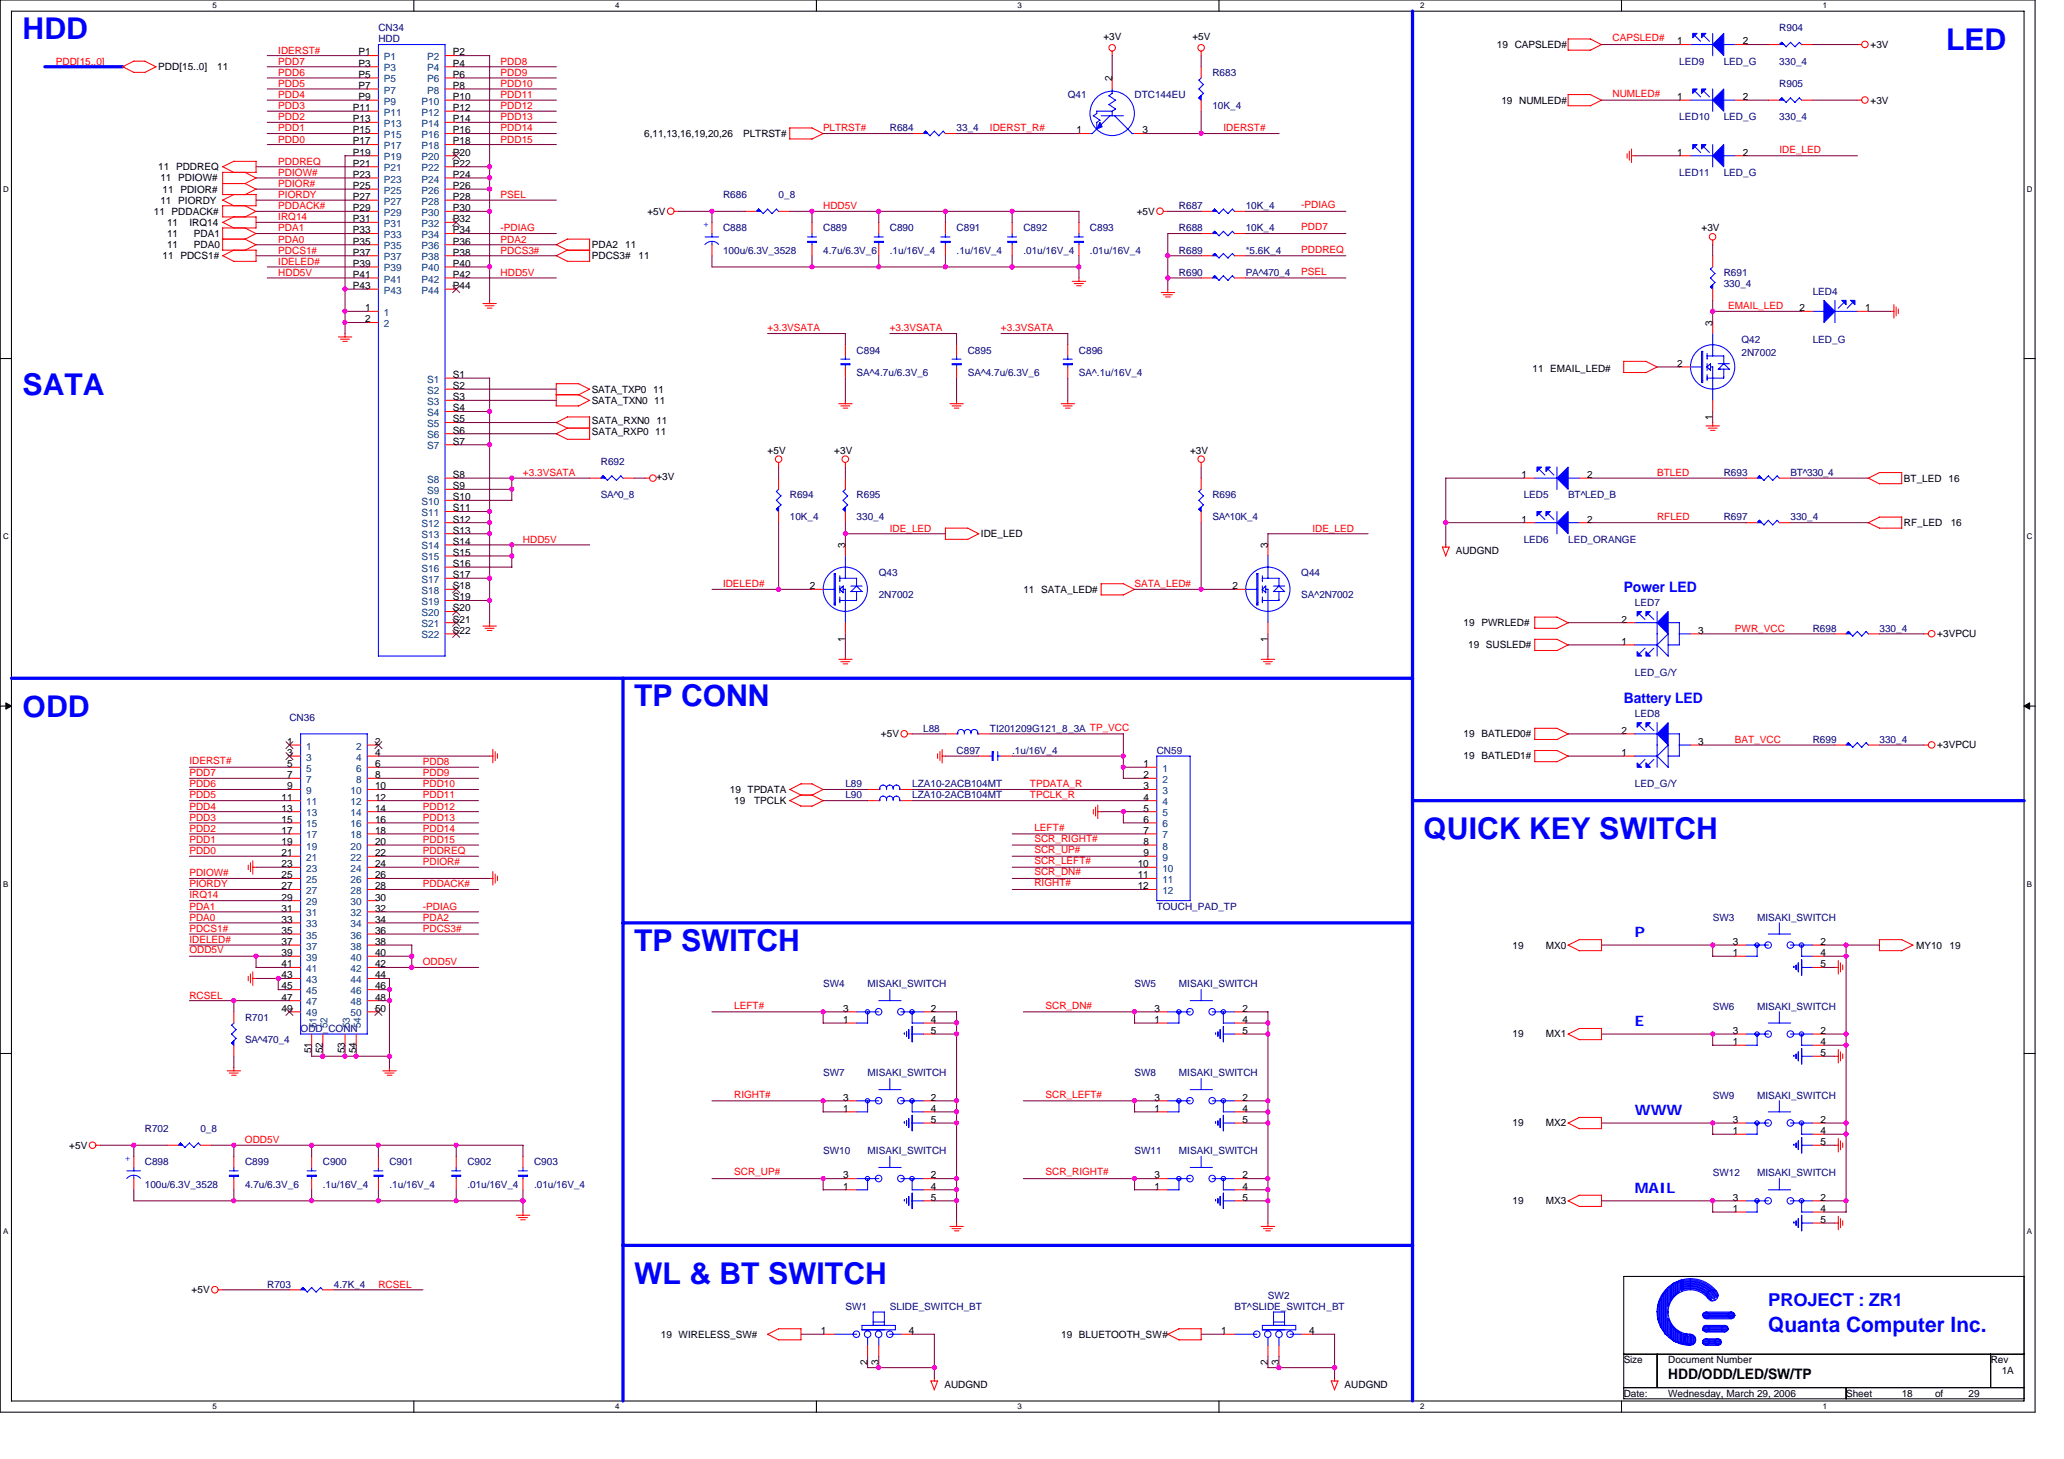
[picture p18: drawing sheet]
<svg xmlns="http://www.w3.org/2000/svg" width="297mm" height="210mm" viewBox="0 0 297 210" stroke-linecap="round" stroke-linejoin="round" font-family="sans-serif">
<defs><g id="words">
<g font-size="4.3" fill="#00f">
<text x="3.3" y="5.6">HDD</text>
<text x="280.1" y="7.2">LED</text>
<text x="3.3" y="56.8">SATA</text>
<text x="91.3" y="101.6">TP CONN</text>
<text x="3.3" y="103.2">ODD</text>
<text x="204.9" y="120.8">QUICK KEY SWITCH</text>
<text x="91.3" y="136.8">TP SWITCH</text>
<text x="91.3" y="184.8">WL &amp; BT SWITCH</text>
</g>
<text font-size="3" fill="#00f" x="254.5" y="191.7">Quanta Computer Inc.</text>
<text font-size="2.6" fill="#00f" x="254.5" y="188">PROJECT : ZR1</text>
<g font-size="2.1" fill="#00f">
<text x="233.7" y="85.2">Power LED</text>
<text x="233.7" y="101.2">Battery LED</text>
<text x="235.3" y="134.9">P</text>
<text x="235.3" y="147.7">E</text>
<text x="235.3" y="160.5">WWW</text>
<text x="235.3" y="171.7">MAIL</text>
</g>
<text font-size="2.1" x="240.1" y="198.4">HDD/ODD/LED/SW/TP</text>
<g font-size="1.4" fill="#000080">
<text x="54.5" y="4.5">CN34</text>
<text x="256.1" y="4.5">R904</text>
<text x="54.5" y="6.1">HDD</text>
<text x="174.5" y="10.9">R683</text>
<text x="241.7" y="9.3">LED9</text>
<text x="248.1" y="9.3">LED_G</text>
<text x="256.1" y="9.3">330_4</text>
<text x="153.7" y="14.1">Q41</text>
<text x="163.3" y="14.1">DTC144EU</text>
<text x="174.5" y="15.7">10K_4</text>
<text x="241.7" y="17.3">LED10</text>
<text x="248.1" y="17.3">LED_G</text>
<text x="256.1" y="12.5">R905</text>
<text x="256.1" y="17.3">330_4</text>
<text x="128.1" y="18.9">R684</text>
<text x="137.7" y="18.9">33_4</text>
<text x="104.1" y="28.5">R686</text>
<text x="112.1" y="28.5">0_8</text>
<text x="241.7" y="25.3">LED11</text>
<text x="248.1" y="25.3">LED_G</text>
<text x="104.1" y="33.3">C888</text>
<text x="118.5" y="33.3">C889</text>
<text x="128.1" y="33.3">C890</text>
<text x="137.7" y="33.3">C891</text>
<text x="147.3" y="33.3">C892</text>
<text x="156.9" y="33.3">C893</text>
<text x="169.7" y="30.1">R687</text>
<text x="169.7" y="33.3">R688</text>
<text x="179.3" y="30.1">10K_4</text>
<text x="179.3" y="33.3">10K_4</text>
<text x="104.1" y="36.5">100u/6.3V_3528</text>
<text x="118.5" y="36.5">4.7u/6.3V_6</text>
<text x="128.1" y="36.5">.1u/16V_4</text>
<text x="137.7" y="36.5">.1u/16V_4</text>
<text x="147.3" y="36.5">.01u/16V_4</text>
<text x="156.9" y="36.5">.01u/16V_4</text>
<text x="169.7" y="39.7">R690</text>
<text x="169.7" y="36.5">R689</text>
<text x="179.3" y="39.7">PA^470_4</text>
<text x="179.3" y="36.5">*5.6K_4</text>
<text x="248.1" y="39.7">R691</text>
<text x="248.1" y="41.3">330_4</text>
<text x="260.9" y="42.4">LED4</text>
<text x="123.3" y="50.9">C894</text>
<text x="139.3" y="50.9">C895</text>
<text x="155.3" y="50.9">C896</text>
<text x="250.6" y="49.3">Q42</text>
<text x="250.6" y="51.2">2N7002</text>
<text x="260.9" y="49.3">LED_G</text>
<text x="123.3" y="54.1">SA^4.7u/6.3V_6</text>
<text x="139.3" y="54.1">SA^4.7u/6.3V_6</text>
<text x="155.3" y="54.1">SA^.1u/16V_4</text>
<text x="86.5" y="66.9">R692</text>
<text x="86.5" y="71.7">SA^0_8</text>
<text x="113.7" y="71.7">R694</text>
<text x="123.3" y="71.7">R695</text>
<text x="174.5" y="71.7">R696</text>
<text x="219.3" y="71.7">LED5</text>
<text x="225.7" y="71.7">BT^LED_B</text>
<text x="248.1" y="68.5">R693</text>
<text x="257.7" y="68.5">BT^330_4</text>
<text x="113.7" y="74.9">10K_4</text>
<text x="123.3" y="74.9">330_4</text>
<text x="174.5" y="74.9">SA^10K_4</text>
<text x="248.1" y="74.9">R697</text>
<text x="257.7" y="74.9">330_4</text>
<text x="126.5" y="82.9">Q43</text>
<text x="187.3" y="82.9">Q44</text>
<text x="219.3" y="78.1">LED6</text>
<text x="225.7" y="78.1">LED_ORANGE</text>
<text x="126.5" y="86.1">2N7002</text>
<text x="187.3" y="86.1">SA^2N7002</text>
<text x="235.3" y="87.2">LED7</text>
<text x="260.9" y="90.9">R698</text>
<text x="270.5" y="90.9">330_4</text>
<text x="235.3" y="97.3">LED_G/Y</text>
<text x="41.7" y="103.7">CN36</text>
<text x="132.9" y="105.3">L88</text>
<text x="142.5" y="105.3">TI201209G121_8_3A TP_VCC</text>
<text x="235.3" y="103.2">LED8</text>
<text x="260.9" y="106.9">R699</text>
<text x="270.5" y="106.9">330_4</text>
<text x="121.7" y="113.3">L89</text>
<text x="131.3" y="113.3">LZA10-2ACB104MT</text>
<text x="137.7" y="108.5">C897</text>
<text x="145.7" y="108.5">.1u/16V_4</text>
<text x="166.5" y="108.5">CN59</text>
<text x="235.3" y="113.3">LED_G/Y</text>
<text x="121.7" y="114.9">L90</text>
<text x="131.3" y="114.9">LZA10-2ACB104MT</text>
<text x="166.5" y="130.9">TOUCH_PAD_TP</text>
<text x="246.5" y="132.5">SW3</text>
<text x="252.9" y="132.5">MISAKI_SWITCH</text>
<text x="118.5" y="142.1">SW4</text>
<text x="124.9" y="142.1">MISAKI_SWITCH</text>
<text x="163.3" y="142.1">SW5</text>
<text x="169.7" y="142.1">MISAKI_SWITCH</text>
<text x="35.3" y="146.9">R701</text>
<text x="43.3" y="148.5">ODD_CONN</text>
<text x="246.5" y="145.3">SW6</text>
<text x="252.9" y="145.3">MISAKI_SWITCH</text>
<text x="35.3" y="150.1">SA^470_4</text>
<text x="118.5" y="154.9">SW7</text>
<text x="124.9" y="154.9">MISAKI_SWITCH</text>
<text x="163.3" y="154.9">SW8</text>
<text x="169.7" y="154.9">MISAKI_SWITCH</text>
<text x="246.5" y="158.1">SW9</text>
<text x="252.9" y="158.1">MISAKI_SWITCH</text>
<text x="20.8" y="162.9">R702</text>
<text x="20.8" y="167.7">C898</text>
<text x="28.8" y="162.9">0_8</text>
<text x="35.3" y="167.7">C899</text>
<text x="46.5" y="167.7">C900</text>
<text x="56" y="167.7">C901</text>
<text x="67.3" y="167.7">C902</text>
<text x="76.9" y="167.7">C903</text>
<text x="118.5" y="166.1">SW10</text>
<text x="124.9" y="166.1">MISAKI_SWITCH</text>
<text x="163.3" y="166.1">SW11</text>
<text x="169.7" y="166.1">MISAKI_SWITCH</text>
<text x="20.8" y="170.9">100u/6.3V_3528</text>
<text x="35.3" y="170.9">4.7u/6.3V_6</text>
<text x="46.5" y="170.9">.1u/16V_4</text>
<text x="56" y="170.9">.1u/16V_4</text>
<text x="67.3" y="170.9">.01u/16V_4</text>
<text x="76.9" y="170.9">.01u/16V_4</text>
<text x="246.5" y="169.3">SW12</text>
<text x="252.9" y="169.3">MISAKI_SWITCH</text>
<text x="38.5" y="185.3">R703</text>
<text x="48" y="185.3">4.7K_4</text>
<text x="121.7" y="188.5">SW1</text>
<text x="128.1" y="188.5">SLIDE_SWITCH_BT</text>
<text x="177.7" y="188.5">BT^SLIDE_SWITCH_BT</text>
<text x="182.5" y="186.9">SW2</text>
</g>
<g font-size="1.4">
<text x="158.8" y="5.8">+3V</text>
<text x="171.6" y="5.8">+5V</text>
<text x="22.8" y="10.1">PDD[15..0]</text>
<text x="31.3" y="10.1">11</text>
<text x="51.6" y="8">P1</text>
<text x="51.6" y="9.6">P3</text>
<text x="51.6" y="11.2">P5</text>
<text x="65.2" y="8">P2</text>
<text x="65.2" y="9.6">P4</text>
<text x="65.2" y="11.2">P6</text>
<text x="160" y="11.7" transform="rotate(-90 160 11.7)">2</text>
<text x="215.4" y="6.9">19 CAPSLED#</text>
<text x="241.4" y="6.4">1</text>
<text x="250.8" y="6.4">2</text>
<text x="269.2" y="6.9">+3V</text>
<text x="50.8" y="16">P11</text>
<text x="50.8" y="17.6">P13</text>
<text x="51.6" y="12.8">P7</text>
<text x="51.6" y="14.4">P9</text>
<text x="65.2" y="12.8">P8</text>
<text x="65.2" y="14.4">P10</text>
<text x="65.2" y="16">P12</text>
<text x="65.2" y="17.6">P14</text>
<text x="216.1" y="14.9">19 NUMLED#</text>
<text x="241.4" y="14.4">1</text>
<text x="250.8" y="14.4">2</text>
<text x="269.2" y="14.9">+3V</text>
<text x="50.8" y="19.2">P15</text>
<text x="50.8" y="20.8">P17</text>
<text x="50.8" y="22.4">P19</text>
<text x="50.8" y="24">P21</text>
<text x="65.2" y="19.2">P16</text>
<text x="65.2" y="20.8">P18</text>
<text x="65.2" y="22.4">P20</text>
<text x="65.2" y="24">P22</text>
<text x="92.7" y="19.7">6,11,13,16,19,20,26</text>
<text x="106.9" y="19.7">PLTRST#</text>
<text x="154.9" y="19.2">1</text>
<text x="164.4" y="19.2">3</text>
<text x="241.4" y="22.4">1</text>
<text x="250.8" y="22.4">2</text>
<text x="22.8" y="24.5">11 PDDREQ</text>
<text x="23.1" y="29.3">11 PIORDY</text>
<text x="23.1" y="26.1">11 PDIOW#</text>
<text x="23.4" y="27.7">11 PDIOR#</text>
<text x="50.8" y="25.6">P23</text>
<text x="50.8" y="27.2">P25</text>
<text x="50.8" y="28.8">P27</text>
<text x="65.2" y="25.6">P24</text>
<text x="65.2" y="27.2">P26</text>
<text x="65.2" y="28.8">P28</text>
<text x="22.1" y="30.9">11 PDDACK#</text>
<text x="24" y="32.5">11</text>
<text x="24" y="35.7">11</text>
<text x="24" y="34.1">11</text>
<text x="27.3" y="32.5">IRQ14</text>
<text x="27.9" y="35.7">PDA0</text>
<text x="27.9" y="34.1">PDA1</text>
<text x="50.8" y="30.4">P29</text>
<text x="50.8" y="32">P31</text>
<text x="50.8" y="33.6">P33</text>
<text x="50.8" y="35.2">P35</text>
<text x="65.2" y="30.4">P30</text>
<text x="65.2" y="32">P32</text>
<text x="65.2" y="33.6">P34</text>
<text x="65.2" y="35.2">P36</text>
<text x="85.2" y="35.7">PDA2</text>
<text x="90" y="35.7">11</text>
<text x="93.2" y="30.9">+5V</text>
<text x="163.6" y="30.9">+5V</text>
<text x="244.9" y="33.3">+3V</text>
<text x="23.4" y="37.3">11 PDCS1#</text>
<text x="50.8" y="36.8">P37</text>
<text x="50.8" y="38.4">P39</text>
<text x="50.8" y="40">P41</text>
<text x="50.8" y="41.6">P43</text>
<text x="65.2" y="36.8">P38</text>
<text x="65.2" y="38.4">P40</text>
<text x="65.2" y="40">P42</text>
<text x="65.2" y="41.6">P44</text>
<text x="85.2" y="37.3">PDCS3#</text>
<text x="91.9" y="37.3">11</text>
<text x="52.5" y="44.8">1</text>
<text x="52.5" y="46.4">2</text>
<text x="246.5" y="46.9" transform="rotate(-90 246.5 46.9)">3</text>
<text x="258.9" y="44.8">2</text>
<text x="268.4" y="44.8">1</text>
<text x="220.6" y="53.5">11 EMAIL_LED#</text>
<text x="241.4" y="52.8">2</text>
<text x="65.2" y="54.4">S1</text>
<text x="65.2" y="56">S2</text>
<text x="65.2" y="57.6">S3</text>
<text x="65.2" y="59.2">S4</text>
<text x="85.2" y="58.1">SATA_TXN0 11</text>
<text x="85.2" y="56.5">SATA_TXP0 11</text>
<text x="65.2" y="60.8">S5</text>
<text x="65.2" y="62.4">S6</text>
<text x="65.2" y="64">S7</text>
<text x="85.2" y="62.6">SATA_RXP0 11</text>
<text x="85.2" y="61">SATA_RXN0 11</text>
<text x="110.5" y="65.3">+5V</text>
<text x="120.1" y="65.3">+3V</text>
<text x="171.3" y="65.3">+3V</text>
<text x="246.5" y="60.4" transform="rotate(-90 246.5 60.4)">1</text>
<text x="65.2" y="68.8">S8</text>
<text x="65.2" y="70.4">S9</text>
<text x="65.2" y="72">S10</text>
<text x="94.5" y="69.2">+3V</text>
<text x="218.9" y="68.8">1</text>
<text x="228.4" y="68.8">2</text>
<text x="274" y="69.3">BT_LED 16</text>
<text x="65.2" y="73.6">S11</text>
<text x="65.2" y="75.2">S12</text>
<text x="65.2" y="76.8">S13</text>
<text x="141.2" y="77.3">IDE_LED</text>
<text x="218.9" y="75.2">1</text>
<text x="228.4" y="75.2">2</text>
<text x="274" y="75.7">RF_LED</text>
<text x="280.7" y="75.7">16</text>
<text x="65.2" y="78.4">S14</text>
<text x="65.2" y="80">S15</text>
<text x="65.2" y="81.6">S16</text>
<text x="65.2" y="83.2">S17</text>
<text x="121.6" y="78.9" transform="rotate(-90 121.6 78.9)">3</text>
<text x="182.5" y="78.9" transform="rotate(-90 182.5 78.9)">3</text>
<text x="209.5" y="79.7">AUDGND</text>
<text x="65.2" y="84.8">S18</text>
<text x="65.2" y="86.4">S19</text>
<text x="65.2" y="88">S20</text>
<text x="65.2" y="89.6">S21</text>
<text x="116.5" y="84.8">2</text>
<text x="147.3" y="85.3">11 SATA_LED#</text>
<text x="177.4" y="84.8">2</text>
<text x="233.4" y="89.6">2</text>
<text x="65.2" y="91.2">S22</text>
<text x="121.6" y="92.4" transform="rotate(-90 121.6 92.4)">1</text>
<text x="182.5" y="92.4" transform="rotate(-90 182.5 92.4)">1</text>
<text x="210.6" y="90.1">19 PWRLED#</text>
<text x="211.3" y="93.3">19 SUSLED#</text>
<text x="233.4" y="92.8">1</text>
<text x="244.4" y="91.2">3</text>
<text x="278.8" y="91.7">+3VPCU</text>
<text x="41.3" y="107.2">1</text>
<text x="54" y="107.2">2</text>
<text x="126.8" y="106.1">+5V</text>
<text x="210.6" y="106.1">19 BATLED0#</text>
<text x="233.4" y="105.6">2</text>
<text x="244.4" y="107.2">3</text>
<text x="278.8" y="107.7">+3VPCU</text>
<text x="41.3" y="108.8">3</text>
<text x="41.3" y="110.4">5</text>
<text x="41.3" y="112">7</text>
<text x="41.3" y="113.6">9</text>
<text x="54" y="108.8">4</text>
<text x="54" y="110.4">6</text>
<text x="54" y="112">8</text>
<text x="54" y="113.6">10</text>
<text x="164.5" y="110.4">1</text>
<text x="164.5" y="112">2</text>
<text x="164.5" y="113.6">3</text>
<text x="210.6" y="109.3">19 BATLED1#</text>
<text x="233.4" y="108.8">1</text>
<text x="40.5" y="115.2">11</text>
<text x="40.5" y="116.8">13</text>
<text x="40.5" y="118.4">15</text>
<text x="40.5" y="120">17</text>
<text x="54" y="115.2">12</text>
<text x="54" y="116.8">14</text>
<text x="54" y="118.4">16</text>
<text x="54" y="120">18</text>
<text x="105" y="114.1">19 TPDATA</text>
<text x="105.7" y="115.7">19</text>
<text x="108.5" y="115.7">TPCLK</text>
<text x="164.5" y="115.2">4</text>
<text x="164.5" y="116.8">5</text>
<text x="164.5" y="118.4">6</text>
<text x="164.5" y="120">7</text>
<text x="40.5" y="121.6">19</text>
<text x="40.5" y="123.2">21</text>
<text x="40.5" y="124.8">23</text>
<text x="54" y="121.6">20</text>
<text x="54" y="123.2">22</text>
<text x="54" y="124.8">24</text>
<text x="163.7" y="124.8">10</text>
<text x="164.5" y="121.6">8</text>
<text x="164.5" y="123.2">9</text>
<text x="40.5" y="126.4">25</text>
<text x="40.5" y="128">27</text>
<text x="40.5" y="129.6">29</text>
<text x="40.5" y="131.2">31</text>
<text x="54" y="126.4">26</text>
<text x="54" y="128">28</text>
<text x="54" y="129.6">30</text>
<text x="54" y="131.2">32</text>
<text x="163.7" y="126.4">11</text>
<text x="163.7" y="128">12</text>
<text x="40.5" y="132.8">33</text>
<text x="40.5" y="134.4">35</text>
<text x="40.5" y="136">37</text>
<text x="40.5" y="137.6">39</text>
<text x="54" y="132.8">34</text>
<text x="54" y="134.4">36</text>
<text x="54" y="136">38</text>
<text x="54" y="137.6">40</text>
<text x="217.7" y="136.5">19</text>
<text x="222.5" y="136.5">MX0</text>
<text x="249.4" y="137.6">1</text>
<text x="249.4" y="136">3</text>
<text x="262" y="136">2</text>
<text x="262" y="137.6">4</text>
<text x="275.8" y="136.5">MY10</text>
<text x="280.6" y="136.5">19</text>
<text x="40.5" y="139.2">41</text>
<text x="40.5" y="140.8">43</text>
<text x="40.5" y="142.4">45</text>
<text x="40.5" y="144">47</text>
<text x="54" y="139.2">42</text>
<text x="54" y="140.8">44</text>
<text x="54" y="142.4">46</text>
<text x="54" y="144">48</text>
<text x="262" y="139.2">5</text>
<text x="40.5" y="145.6">49</text>
<text x="54" y="145.6">50</text>
<text x="121.3" y="147.2">1</text>
<text x="121.3" y="145.6">3</text>
<text x="134" y="145.6">2</text>
<text x="134" y="147.2">4</text>
<text x="134" y="148.8">5</text>
<text x="166.1" y="147.2">1</text>
<text x="166.1" y="145.6">3</text>
<text x="178.8" y="145.6">2</text>
<text x="178.8" y="147.2">4</text>
<text x="178.8" y="148.8">5</text>
<text x="217.7" y="149.3">19</text>
<text x="222.5" y="149.3">MX1</text>
<text x="249.4" y="148.8">3</text>
<text x="262" y="148.8">2</text>
<text x="44.8" y="151.6" transform="rotate(-90 44.8 151.6)">51</text>
<text x="46.4" y="151.6" transform="rotate(-90 46.4 151.6)">52</text>
<text x="49.6" y="151.6" transform="rotate(-90 49.6 151.6)">53</text>
<text x="51.2" y="151.6" transform="rotate(-90 51.2 151.6)">54</text>
<text x="249.4" y="150.4">1</text>
<text x="262" y="150.4">4</text>
<text x="262" y="152">5</text>
<text x="121.3" y="160">1</text>
<text x="121.3" y="158.4">3</text>
<text x="134" y="158.4">2</text>
<text x="134" y="160">4</text>
<text x="134" y="161.6">5</text>
<text x="166.1" y="160">1</text>
<text x="166.1" y="158.4">3</text>
<text x="178.8" y="158.4">2</text>
<text x="178.8" y="160">4</text>
<text x="178.8" y="161.6">5</text>
<text x="249.4" y="161.6">3</text>
<text x="262" y="161.6">2</text>
<text x="10" y="165.3">+5V</text>
<text x="217.7" y="162.1">19</text>
<text x="222.5" y="162.1">MX2</text>
<text x="249.4" y="163.2">1</text>
<text x="262" y="163.2">4</text>
<text x="262" y="164.8">5</text>
<text x="121.3" y="171.2">1</text>
<text x="121.3" y="169.6">3</text>
<text x="134" y="169.6">2</text>
<text x="134" y="171.2">4</text>
<text x="134" y="172.8">5</text>
<text x="166.1" y="171.2">1</text>
<text x="166.1" y="169.6">3</text>
<text x="178.8" y="169.6">2</text>
<text x="178.8" y="171.2">4</text>
<text x="178.8" y="172.8">5</text>
<text x="217.7" y="173.3">19</text>
<text x="222.5" y="173.3">MX3</text>
<text x="249.4" y="172.8">3</text>
<text x="262" y="172.8">2</text>
<text x="249.4" y="174.4">1</text>
<text x="262" y="174.4">4</text>
<text x="262" y="176">5</text>
<text x="27.6" y="186.1">+5V</text>
<text x="95.1" y="192.5">19 WIRELESS_SW#</text>
<text x="118.1" y="192">1</text>
<text x="124.8" y="196.4" transform="rotate(-90 124.8 196.4)">2</text>
<text x="126.4" y="196.4" transform="rotate(-90 126.4 196.4)">3</text>
<text x="130.8" y="192">4</text>
<text x="152.7" y="192.5">19 BLUETOOTH_SW#</text>
<text x="175.7" y="192">1</text>
<text x="182.5" y="196.4" transform="rotate(-90 182.5 196.4)">2</text>
<text x="184" y="196.4" transform="rotate(-90 184 196.4)">3</text>
<text x="188.4" y="192">4</text>
<text x="233.7" y="196.2">Size</text>
<text x="240.1" y="196.2">Document Number</text>
<text x="286.5" y="196.2">Rev</text>
<text x="288.1" y="197.8">1A</text>
<text x="135.9" y="199.7">AUDGND</text>
<text x="193.5" y="199.7">AUDGND</text>
<text x="233.7" y="201">Date:</text>
<text x="240.1" y="201">Wednesday, March 29, 2006</text>
<text x="265.7" y="201">Sheet</text>
<text x="273.7" y="201">18</text>
<text x="278.5" y="201">of</text>
<text x="283.3" y="201">29</text>
</g>
<g font-size="1.4" fill="#f00">
<text x="232.1" y="5.9">CAPSLED#</text>
<text x="8" y="9.3">PDD[15..0]</text>
<text x="40" y="7.7">IDERST#</text>
<text x="40" y="9.3">PDD7</text>
<text x="40" y="10.9">PDD6</text>
<text x="72" y="9.3">PDD8</text>
<text x="72" y="10.9">PDD9</text>
<text x="40" y="17.3">PDD2</text>
<text x="40" y="15.7">PDD3</text>
<text x="40" y="12.5">PDD5</text>
<text x="40" y="14.1">PDD4</text>
<text x="72" y="12.5">PDD10</text>
<text x="72" y="15.7">PDD12</text>
<text x="72" y="14.1">PDD11</text>
<text x="72" y="17.3">PDD13</text>
<text x="232.1" y="13.9">NUMLED#</text>
<text x="40" y="20.5">PDD0</text>
<text x="40" y="23.7">PDDREQ</text>
<text x="40" y="18.9">PDD1</text>
<text x="72" y="20.5">PDD15</text>
<text x="72" y="18.9">PDD14</text>
<text x="118.5" y="18.9">PLTRST#</text>
<text x="142.5" y="18.9">IDERST_R#</text>
<text x="176.1" y="18.9">IDERST#</text>
<text x="256.1" y="21.9">IDE_LED</text>
<text x="40" y="25.3">PDIOW#</text>
<text x="40" y="26.9">PDIOR#</text>
<text x="40" y="28.5">PIORDY</text>
<text x="72" y="28.5">PSEL</text>
<text x="187.3" y="30">-PDIAG</text>
<text x="40" y="34.9">PDA0</text>
<text x="40" y="30.1">PDDACK#</text>
<text x="40" y="31.7">IRQ14</text>
<text x="40" y="33.3">PDA1</text>
<text x="72" y="33.3">-PDIAG</text>
<text x="72" y="34.9">PDA2</text>
<text x="118.5" y="30.1">HDD5V</text>
<text x="187.3" y="33.1">PDD7</text>
<text x="40" y="39.7">HDD5V</text>
<text x="40" y="38.1">IDELED#</text>
<text x="40" y="36.5">PDCS1#</text>
<text x="72" y="36.5">PDCS3#</text>
<text x="72" y="39.7">HDD5V</text>
<text x="187.3" y="36.3">PDDREQ</text>
<text x="187.3" y="39.5">PSEL</text>
<text x="110.5" y="47.7">+3.3VSATA</text>
<text x="128.1" y="47.7">+3.3VSATA</text>
<text x="144.1" y="47.7">+3.3VSATA</text>
<text x="248.7" y="44.5">EMAIL_LED</text>
<text x="75.3" y="68.5">+3.3VSATA</text>
<text x="238.5" y="68.5">BTLED</text>
<text x="128.1" y="76.5">IDE_LED</text>
<text x="188.9" y="76.5">IDE_LED</text>
<text x="238.5" y="74.9">RFLED</text>
<text x="75.3" y="78.1">HDD5V</text>
<text x="104.1" y="84.5">IDELED#</text>
<text x="163.3" y="84.5">SATA_LED#</text>
<text x="249.7" y="90.9">PWR_VCC</text>
<text x="249.7" y="106.9">BAT_VCC</text>
<text x="27.3" y="113.3">PDD6</text>
<text x="27.3" y="110">IDERST#</text>
<text x="27.3" y="111.7">PDD7</text>
<text x="60.8" y="110.1">PDD8</text>
<text x="60.8" y="111.7">PDD9</text>
<text x="60.8" y="113.3">PDD10</text>
<text x="148.2" y="113.3">TPDATA_R</text>
<text x="27.3" y="114.9">PDD5</text>
<text x="27.3" y="118.1">PDD3</text>
<text x="27.3" y="119.7">PDD2</text>
<text x="27.3" y="116.5">PDD4</text>
<text x="60.8" y="118.1">PDD13</text>
<text x="60.8" y="119.7">PDD14</text>
<text x="60.8" y="116.5">PDD12</text>
<text x="60.8" y="114.9">PDD11</text>
<text x="148.2" y="114.9">TPCLK_R</text>
<text x="148.9" y="119.5">LEFT#</text>
<text x="27.3" y="121.3">PDD1</text>
<text x="27.3" y="122.9">PDD0</text>
<text x="60.8" y="122.9">PDDREQ</text>
<text x="60.8" y="121.3">PDD15</text>
<text x="60.8" y="124.5">PDIOR#</text>
<text x="148.9" y="122.7">SCR_UP#</text>
<text x="148.9" y="121.2">SCR_RIGHT#</text>
<text x="148.9" y="124.4">SCR_LEFT#</text>
<text x="148.9" y="126">SCR_DN#</text>
<text x="27.3" y="130.9">PDA1</text>
<text x="27.3" y="129.3">IRQ14</text>
<text x="27.3" y="126.1">PDIOW#</text>
<text x="27.3" y="127.7">PIORDY</text>
<text x="60.8" y="127.7">PDDACK#</text>
<text x="60.8" y="130.9">-PDIAG</text>
<text x="148.9" y="127.6">RIGHT#</text>
<text x="27.3" y="135.7">IDELED#</text>
<text x="27.3" y="134.1">PDCS1#</text>
<text x="27.3" y="132.5">PDA0</text>
<text x="27.3" y="137.2">ODD5V</text>
<text x="60.8" y="134.1">PDCS3#</text>
<text x="60.8" y="132.5">PDA2</text>
<text x="27.3" y="143.7">RCSEL</text>
<text x="60.8" y="138.9">ODD5V</text>
<text x="105.7" y="145.2">LEFT#</text>
<text x="150.5" y="145.2">SCR_DN#</text>
<text x="105.7" y="158">RIGHT#</text>
<text x="150.5" y="158">SCR_LEFT#</text>
<text x="35.3" y="164.5">ODD5V</text>
<text x="105.7" y="169.2">SCR_UP#</text>
<text x="150.5" y="169.2">SCR_RIGHT#</text>
<text x="54.5" y="185.3">RCSEL</text>
</g>
<g font-size="1.4" fill="#004080">
<text x="55.3" y="8.7">P1</text>
<text x="55.3" y="10.3">P3</text>
<text x="55.3" y="11.9">P5</text>
<text x="61.5" y="8.7">P2</text>
<text x="61.5" y="10.3">P4</text>
<text x="61.5" y="11.9">P6</text>
<text x="55.3" y="13.5">P7</text>
<text x="55.3" y="15.1">P9</text>
<text x="55.3" y="16.7">P11</text>
<text x="60.7" y="16.7">P12</text>
<text x="60.7" y="15.1">P10</text>
<text x="61.5" y="13.5">P8</text>
<text x="55.3" y="18.3">P13</text>
<text x="55.3" y="19.9">P15</text>
<text x="55.3" y="21.5">P17</text>
<text x="55.3" y="23.1">P19</text>
<text x="60.7" y="18.3">P14</text>
<text x="60.7" y="19.9">P16</text>
<text x="60.7" y="21.5">P18</text>
<text x="60.7" y="23.1">P20</text>
<text x="55.3" y="24.7">P21</text>
<text x="55.3" y="26.3">P23</text>
<text x="55.3" y="27.9">P25</text>
<text x="55.3" y="29.5">P27</text>
<text x="60.7" y="24.7">P22</text>
<text x="60.7" y="26.3">P24</text>
<text x="60.7" y="27.9">P26</text>
<text x="60.7" y="29.5">P28</text>
<text x="55.3" y="31.1">P29</text>
<text x="55.3" y="32.7">P31</text>
<text x="55.3" y="34.3">P33</text>
<text x="55.3" y="35.9">P35</text>
<text x="60.7" y="31.1">P30</text>
<text x="60.7" y="32.7">P32</text>
<text x="60.7" y="34.3">P34</text>
<text x="60.7" y="35.9">P36</text>
<text x="55.3" y="37.5">P37</text>
<text x="55.3" y="39.1">P39</text>
<text x="55.3" y="40.7">P41</text>
<text x="60.7" y="37.5">P38</text>
<text x="60.7" y="39.1">P40</text>
<text x="60.7" y="40.7">P42</text>
<text x="55.3" y="42.3">P43</text>
<text x="55.3" y="45.5">1</text>
<text x="55.3" y="47.1">2</text>
<text x="60.7" y="42.3">P44</text>
<text x="61.5" y="55.1">S1</text>
<text x="61.5" y="56.7">S2</text>
<text x="61.5" y="58.3">S3</text>
<text x="61.5" y="59.9">S4</text>
<text x="61.5" y="61.5">S5</text>
<text x="61.5" y="63.1">S6</text>
<text x="61.5" y="64.7">S7</text>
<text x="61.5" y="69.5">S8</text>
<text x="61.5" y="71.1">S9</text>
<text x="60.7" y="72.7">S10</text>
<text x="60.7" y="74.3">S11</text>
<text x="60.7" y="75.9">S12</text>
<text x="60.7" y="77.5">S13</text>
<text x="60.7" y="79.1">S14</text>
<text x="60.7" y="80.7">S15</text>
<text x="60.7" y="82.3">S16</text>
<text x="60.7" y="83.9">S17</text>
<text x="60.7" y="85.5">S18</text>
<text x="60.7" y="87.1">S19</text>
<text x="60.7" y="88.7">S20</text>
<text x="60.7" y="90.3">S21</text>
<text x="60.7" y="91.9">S22</text>
<text x="44.1" y="107.9">1</text>
<text x="51.2" y="107.9">2</text>
<text x="44.1" y="109.5">3</text>
<text x="44.1" y="111.1">5</text>
<text x="44.1" y="112.7">7</text>
<text x="51.2" y="109.5">4</text>
<text x="51.2" y="111.1">6</text>
<text x="51.2" y="112.7">8</text>
<text x="167.3" y="111.1">1</text>
<text x="167.3" y="112.7">2</text>
<text x="44.1" y="114.3">9</text>
<text x="44.1" y="115.9">11</text>
<text x="44.1" y="117.5">13</text>
<text x="44.1" y="119.1">15</text>
<text x="50.4" y="115.9">12</text>
<text x="50.4" y="117.5">14</text>
<text x="50.4" y="119.1">16</text>
<text x="50.4" y="114.3">10</text>
<text x="167.3" y="114.3">3</text>
<text x="167.3" y="115.9">4</text>
<text x="167.3" y="117.5">5</text>
<text x="167.3" y="119.1">6</text>
<text x="44.1" y="120.7">17</text>
<text x="44.1" y="122.3">19</text>
<text x="44.1" y="123.9">21</text>
<text x="44.1" y="125.5">23</text>
<text x="50.4" y="120.7">18</text>
<text x="50.4" y="122.3">20</text>
<text x="50.4" y="123.9">22</text>
<text x="50.4" y="125.5">24</text>
<text x="167.3" y="120.7">7</text>
<text x="167.3" y="122.3">8</text>
<text x="167.3" y="123.9">9</text>
<text x="167.3" y="125.5">10</text>
<text x="44.1" y="127.1">25</text>
<text x="44.1" y="128.7">27</text>
<text x="44.1" y="130.3">29</text>
<text x="44.1" y="131.9">31</text>
<text x="50.4" y="127.1">26</text>
<text x="50.4" y="128.7">28</text>
<text x="50.4" y="130.3">30</text>
<text x="50.4" y="131.9">32</text>
<text x="167.3" y="127.1">11</text>
<text x="167.3" y="128.7">12</text>
<text x="44.1" y="133.5">33</text>
<text x="44.1" y="135.1">35</text>
<text x="44.1" y="136.7">37</text>
<text x="50.4" y="133.5">34</text>
<text x="50.4" y="135.1">36</text>
<text x="50.4" y="136.7">38</text>
<text x="44.1" y="138.3">39</text>
<text x="44.1" y="139.9">41</text>
<text x="44.1" y="141.5">43</text>
<text x="44.1" y="143.1">45</text>
<text x="50.4" y="138.3">40</text>
<text x="50.4" y="139.9">42</text>
<text x="50.4" y="141.5">44</text>
<text x="50.4" y="143.1">46</text>
<text x="44.1" y="144.7">47</text>
<text x="44.1" y="146.3">49</text>
<text x="45.5" y="148" transform="rotate(-90 45.5 148)">51</text>
<text x="47.1" y="148" transform="rotate(-90 47.1 148)">52</text>
<text x="50.3" y="148" transform="rotate(-90 50.3 148)">53</text>
<text x="50.4" y="144.7">48</text>
<text x="50.4" y="146.3">50</text>
<text x="51.9" y="148" transform="rotate(-90 51.9 148)">54</text>
</g>
<g font-size="1.4" fill="#00f">
<text x="101.2" y="32" transform="rotate(90 101.2 32)">+</text>
<text x="18" y="166.4" transform="rotate(90 18 166.4)">+</text>
</g>
<g font-size="1.1">
<text x="30.6" y="1.2">5</text>
<text x="88.5" y="1.2">4</text>
<text x="146.4" y="1.2">3</text>
<text x="204.4" y="1.2">2</text>
<text x="262.3" y="1.2">1</text>
<text x=".4" y="27.6">D</text>
<text x="291.7" y="27.6">D</text>
<text x=".4" y="77.6">C</text>
<text x="291.7" y="77.6">C</text>
<text x=".4" y="127.6">B</text>
<text x="291.7" y="127.6">B</text>
<text x=".4" y="177.6">A</text>
<text x="291.7" y="177.6">A</text>
<text x="30.6" y="202.8">5</text>
<text x="88.5" y="202.8">4</text>
<text x="146.4" y="202.8">3</text>
<text x="204.4" y="202.8">2</text>
<text x="262.3" y="202.8">1</text>
</g>
</g></defs>
<path d="M0 0h292.9v203.2h-292.9zM1.6 1.6h289.7v200h-289.7z" fill="none" stroke="#000" stroke-width=".15"/>
<g fill="#fff">
<path d="M30.6 .2h.6v1.2h-.6z"/>
<path d="M30.6 201.8h.6v1.3h-.6z"/>
</g>
<path d="M59.6 0v1.6M59.6 201.6v1.6" fill="none" stroke="#000" stroke-width=".15"/>
<g fill="#fff">
<path d="M88.5 .2h.6v1.2h-.6z"/>
<path d="M88.5 201.8h.6v1.3h-.6z"/>
</g>
<path d="M117.5 0v1.6M117.5 201.6v1.6" fill="none" stroke="#000" stroke-width=".15"/>
<g fill="#fff">
<path d="M146.4 .2h.7v1.2h-.7z"/>
<path d="M146.4 201.8h.7v1.3h-.7z"/>
</g>
<path d="M175.4 0v1.6M175.4 201.6v1.6" fill="none" stroke="#000" stroke-width=".15"/>
<g fill="#fff">
<path d="M204.4 .2h.6v1.2h-.6z"/>
<path d="M204.4 201.8h.6v1.3h-.6z"/>
</g>
<path d="M233.4 0v1.6M233.4 201.6v1.6" fill="none" stroke="#000" stroke-width=".15"/>
<g fill="#fff">
<path d="M262.3 .2h.6v1.2h-.6z"/>
<path d="M262.3 201.8h.6v1.3h-.6z"/>
<path d="M.4 26.6h.8v1.3h-.8z"/>
<path d="M291.7 26.6h.8v1.3h-.8z"/>
<path d="M.4 76.6h.8v1.3h-.8z"/>
<path d="M291.7 76.6h.8v1.3h-.8z"/>
</g>
<path d="M0 51.6h1.6M291.3 51.6h1.6" fill="none" stroke="#000" stroke-width=".15"/>
<g fill="#fff">
<path d="M.4 126.6h.8v1.3h-.8z"/>
<path d="M291.7 126.6h.7v1.3h-.7z"/>
</g>
<path d="M0 101.6h1.6M291.3 101.6h1.6" fill="none" stroke="#000" stroke-width=".15"/>
<path d="M.8 101.2l.8 .4-.8 .5zM291.3 101.6l.8-.4v.9z" fill="#000" stroke="#000" stroke-width=".14"/>
<g fill="#fff">
<path d="M.4 176.6h.8v1.3h-.8z"/>
<path d="M291.7 176.6h.7v1.3h-.7z"/>
</g>
<path d="M0 151.6h1.6M291.3 151.6h1.6M233.7 183.7h57.6v17.6h-57.6zM233.7 194.9h57.6M233.7 199.7h57.6M238.5 194.9v4.8M265.7 199.7v1.6M286.5 194.9v4.8" fill="none" stroke="#000" stroke-width=".15"/>
<path d="M6.5 9.6h11.2M203.3 1.6v200M1.6 97.6h201.7M89.7 97.6v104M203.3 115.2h88M89.7 132.8h113.6M89.7 179.2h113.6" fill="none" stroke="#00f" stroke-width=".47"/>
<g fill="none" stroke="#f00" stroke-width=".15">
<path d="M17.6 9.6l1.6 .8h1.6M19.3 8.8h1.6M19.3 8.8l-1.7 .8M20.8 8.8l1.7 .8M22.5 9.6l-1.7 .8M52.8 14.4h1.7M52.8 8h1.7M52.8 9.6h1.7M52.8 11.2h1.7M52.8 12.8h1.7M52.8 16h1.7M52.8 17.6h1.7"/>
<path d="M52.8 19.2h1.7M64 14.4h1.7M64 8h1.7M64 9.6h1.7M64 11.2h1.7M64 12.8h1.7M64 16h1.7M64 17.6h1.7M64 19.2h1.7M113.7 18.4h3.2M113.7 18.4l-.1 1.6h3.3M116.9 18.4l1.6 .8"/>
<path d="M118.5 19.2l-1.7 .8M131.3 19.2h1.6M136.1 19.2h1.6M155.3 19.2h1.6M160.1 7.4v.6M160.1 11.2v1.6M163.3 19.2h1.6M172.9 7.4v.6M172.9 9.6v1.6M172.9 14.4v1.6M225.7 15.2h3.2M225.7 5.6h3.2"/>
<path d="M225.7 5.6v1.6M228.9 5.6l1.6 .8M228.9 13.6l1.6 .8M228.9 13.6h-3.2v1.6M230.5 6.4l-1.6 .8h-3.2M230.5 14.4l-1.6 .8M241.7 6.4h1.6M241.7 14.4h1.6M249.7 6.4h1.6M249.7 14.4h1.6M254.5 6.4h1.6M254.5 14.4h1.6"/>
<path d="M259.3 6.4h1.6M259.3 14.4h1.6M267.3 6.4h.6M267.3 14.4h.6M32 28h4.9M32 28.8l1.7 .8M32 34.4h3.3M32 36h4.9M32 26.4h3.3M32 31.2h4.9M32 32l1.7 .8M32 36.8l1.6 .8h3.2"/>
<path d="M32 24l1.7 .8M32 29.6h4.8M32 24.8v3.2M32 29.6v1.6M32 32.8v3.2M33.7 23.2h3.2M33.7 28l-1.7 .8M33.7 31.2l-1.7 .8M33.7 36l-1.7 .8M33.7 23.2l-1.7 .8M35.3 24.8l1.6 .8M35.3 26.4l1.6 .8"/>
<path d="M35.3 34.4l1.6 .8M35.3 32.8l1.6 .8M35.3 29.6l1.6 .8M36.8 23.2v1.6h-4.8M36.8 28v1.6M36.8 31.2v1.6h-4.8M36.8 36v1.6M36.8 25.6l-1.6 .8M36.8 27.2l-1.6 .8M36.8 35.2l-1.6 .8M36.8 33.6l-1.6 .8M36.8 30.4l-1.6 .8"/>
<path d="M52.8 30.4h1.7M52.8 22.4h1.7M52.8 20.8h1.7M52.8 24h1.7M52.8 25.6h1.7M52.8 27.2h1.7M52.8 28.8h1.7M52.8 32h1.7M52.8 33.6h1.7M52.8 35.2h1.7M52.8 36.8h1.7M52.8 38.4h1.7"/>
<path d="M64 30.4h1.7M64 22.4h1.7M64 20.8h1.7M64 24h1.7M64 25.6h1.7M64 27.2h1.7M64 28.8h1.7M64 32h1.7M64 33.6h1.7M64 35.2h1.7M64 36.8h1.7M64 38.4h1.7"/>
<path d="M80 35.2l1.7 .8M80 36.8l1.7 .8M81.6 36h3.3M81.6 37.6h3.3M81.7 34.4h3.2M81.7 34.4l-1.7 .8M81.7 36l-1.7 .8M84.9 34.4v3.2M97 30.4h.7M102.5 32v1.6M102.5 35.2v1.6M107.3 30.4h1.6"/>
<path d="M112.1 30.4h1.6M116.9 32v1.6M116.9 35.2v1.6M126.5 32v1.6M126.5 35.2v1.6M136.1 32v1.6M136.1 35.2v1.6M145.7 32v1.6M145.7 35.2v1.6M155.3 32v1.6M155.3 35.2v1.6M167.4 30.4h.7"/>
<path d="M172.9 30.4h1.6M172.9 33.6h1.6M172.9 36.8h1.6M177.7 30.4h1.6M177.7 33.6h1.6M177.7 36.8h1.6M234.2 22.1v.7M234.5 21.8v1.3M234.8 22.4h.5M234.8 21.4v2M241.7 22.4h1.6M246.5 34.6v.6"/>
<path d="M246.5 36.8v1.6M249.7 22.4h1.6M48.7 48.5h1.9M49 48.8h1.3M49.3 49.1h.7M49.7 48v.5M52.8 44.8h1.7M52.8 40h1.7M52.8 41.6h1.7M52.8 46.4h1.7M64 54.4h1.7M64 56h1.7"/>
<path d="M64 57.6h1.7M64 59.2h1.7M64 40h1.7M64 41.6h1.7M69.5 43.7h1.9M69.8 44h1.3M70.1 44.3h.7M70.5 43.2v.5M80 56.8h3.3M80 55.2v3.2M80 55.2h3.3M83.3 56.8l1.6 .8"/>
<path d="M83.3 55.2l1.6 .8M84.9 57.6l-1.6 .8h-3.3M84.9 60v3.2M84.9 56l-1.7 .8M120.7 58.1h1.9M121 58.4h1.3M121.3 58.7h.7M121.7 49.6v1.6M121.7 52.8v1.6M121.7 57.6v.5M136.7 58.1h1.9M137 58.4h1.3"/>
<path d="M137.3 58.7h.7M137.7 49.6v1.6M137.7 52.8v1.6M137.7 57.6v.5M152.7 58.1h1.9M153 58.4h1.3M153.3 58.7h.7M153.7 49.6v1.6M153.7 52.8v1.6M153.7 57.6v.5M154.3 40.5h1.9M154.6 40.8h1.3"/>
<path d="M154.9 41.1h.7M155.3 40v.5M167.1 42.1h2M167.4 42.4h1.3M167.7 42.7h.7M168.1 41.6v.5M172.9 40h1.6M177.7 40h1.6M233.7 53.6h3.2M238.5 52.8l-1.6 .8M238.5 52.8l-1.6-.8h-3.2v1.6M241.7 52.8h1.6"/>
<path d="M246.5 41.6v1.6M246.5 46.4v1.6M246.5 57.6v1.6M259.3 44.8h1.6M267.3 44.8h1.6M272.1 44.8h.5M272.6 43.8v2M272.9 44.2v1.3M273.2 44.5v.6M64 68.8h1.7M64 60.8h1.7M64 62.4h1.7"/>
<path d="M64 64h1.7M64 70.4h1.7M64 72h1.7M64 73.6h1.7M64 75.2h1.7M64 76.8h1.7M64 78.4h1.7M80 62.4l1.7 .8M80 60.8l1.7 .8-1.7 .8M81.6 61.6h3.3M81.6 60h3.3M81.7 63.2h3.2"/>
<path d="M81.7 60l-1.7 .8M84.9 68.8h1.6M89.7 68.8h1.6M92.8 68.8h.7M112.1 66.6v.6M112.1 68.8v1.6M112.1 73.6v1.6M121.7 66.6v.6M121.7 68.8v1.6M121.7 73.6v1.6M121.7 78.4v1.6M136 77.6h3.3"/>
<path d="M136.1 76v1.6M136.1 76h3.2M139.3 76l1.6 .8M140.9 76.8l-1.6 .8M172.9 66.6v.6M172.9 68.8v1.6M172.9 73.6v1.6M182.5 78.4v1.6M207.6 78.7l.5 1.3M207.6 78.7h1l-.6 1.3M208.1 78.4v.3M219.3 68.8h1.6"/>
<path d="M219.3 75.2h1.6M227.3 68.8h1.6M227.3 75.2h1.6M245.5 61.3h2M245.8 61.6h1.3M246.2 61.9h.6M246.5 60.8v.5M251.3 68.8h1.6M251.3 75.2h1.6M256.1 68.8h1.6M256.1 75.2h1.6M270.5 68h3.2v1.6h-3.2"/>
<path d="M270.5 74.4h3.2M270.5 68l-1.6 .8 1.6 .8M270.5 74.4l-1.6 .8 1.6 .8M273.7 74.4v1.6h-3.2M64 91.2h1.7M64 80h1.7M64 81.6h1.7M64 83.2h1.7M64 84.8h1.7M64 86.4h1.7M64 88h1.7M64 89.6h1.7"/>
<path d="M69.5 90.1h1.9M69.8 90.4h1.3M70.1 90.7h.7M70.5 89.6v.5M116.9 84.8h1.6M120.7 94.9h1.9M121 95.2h1.3M121.3 95.5h.7M121.7 89.6v1.6M121.7 94.4v.5M158.5 84h3.2M158.5 84v1.6"/>
<path d="M161.7 84l1.6 .8M163.3 84.8l-1.7 .8h-3.1M177.7 84.8h1.6M181.5 94.9h1.9M181.8 95.2h1.3M182.2 95.5h.6M182.5 89.6v1.6M182.5 94.4v.5M220.8 90.4h3.3M220.8 93.6h3.3M220.9 88.8h3.2l1.6 .8M220.9 88.8v1.6"/>
<path d="M220.9 93.6v-1.6h3.2l1.6 .8-1.7 .8M225.7 89.6l-1.7 .8M233.7 89.6h1.6M233.7 92.8h1.6M243.3 91.2h1.6M264.1 91.2h1.6M268.9 91.2h1.6M276.9 91.2h.6M41.7 108.8h1.6M41.7 107.2h1.6M41.7 116.8h1.6M41.7 113.6h1.6"/>
<path d="M41.7 115.2h1.6M41.7 110.4h1.6M41.7 112h1.6M41.7 118.4h1.6M52.8 108.8h1.7M52.8 107.2h1.7M52.8 116.8h1.7M52.8 113.6h1.7M52.8 115.2h1.7M52.8 110.4h1.7M52.8 112h1.7M52.8 118.4h1.7"/>
<path d="M70.5 108.8h.4M70.9 107.8v2M71.3 108.2v1.3M71.6 108.5v.6M113.6 113.6l1.7 .8-1.6 .8M113.6 115.2l1.7 .8M115.2 114.4h1.7M115.2 116h1.7M115.3 112.8h1.6M115.3 112.8l-1.6 .8M116.9 114.4l1.6 .9-1.7 .7M116.9 112.8l1.6 .8"/>
<path d="M118.5 113.6l-1.7 .8M124.9 113.6h1.6M124.9 115.2h1.6M129.7 113.6h1.6M129.7 115.2h1.6M130.6 105.6h.7M134.9 108.5v.7M135.3 108.2v1.3M135.6 108.8h.5M135.6 107.9v1.9M136.1 105.6h1.6M140.9 105.6h1.6"/>
<path d="M140.9 108.8h1.6M144.1 108.8h1.6M157.3 116.5v.7M157.7 116.2v1.3M158 116.8h.5M158 115.9v1.9M164.9 116.8h1.6M164.9 113.6h1.6M164.9 115.2h1.6M164.9 110.4h1.6M164.9 112h1.6M164.9 118.4h1.6"/>
<path d="M220.8 106.4h3.3M220.8 109.6h3.3M220.9 106.4v-1.6h3.2l1.6 .8-1.7 .8M220.9 109.6v-1.6h3.2l1.6 .8-1.7 .8M233.7 105.6h1.6M233.7 108.8h1.6M243.3 107.2h1.6M264.1 107.2h1.6M268.9 107.2h1.6M276.9 107.2h.6M35.7 124.5v.7M36 124.2v1.3"/>
<path d="M36.4 124.8h.4M36.4 123.9v1.9M36.4 139.9v1.9M41.7 126.4h1.6M41.7 124.8h1.6M41.7 139.2h1.6M41.7 136h1.6M41.7 137.6h1.6M41.7 120h1.6M41.7 121.6h1.6M41.7 123.2h1.6M41.7 128h1.6"/>
<path d="M41.7 129.6h1.6M41.7 131.2h1.6M41.7 132.8h1.6M41.7 134.4h1.6M52.8 126.4h1.7M52.8 124.8h1.7M52.8 139.2h1.7M52.8 136h1.7M52.8 137.6h1.7M52.8 120h1.7M52.8 121.6h1.7M52.8 123.2h1.7"/>
<path d="M52.8 128h1.7M52.8 129.6h1.7M52.8 131.2h1.7M52.8 132.8h1.7M52.8 134.4h1.7M70.5 126.4h.4M70.9 125.4v2M71.3 125.8v1.3M71.6 126.1v.6M164.9 126.4h1.6M164.9 124.8h1.6M164.9 120h1.6"/>
<path d="M164.9 121.6h1.6M164.9 123.2h1.6M164.9 128h1.6M225.7 136l1.6 .8M227.3 136.8h3.2M230.5 135.2h-3.2l-1.6 .8M230.5 135.2v1.6M249.7 136h1.6M249.7 137.6h1.6M260.9 139.2h1.6M260.9 136h1.6M260.9 137.6h1.6"/>
<path d="M264.1 139.2h.5M264.6 138.2v2M264.9 138.6v1.3M265.2 138.9v.7M270.5 136.8h3.2M270.5 135.2h3.2l1.6 .8-1.6 .8M270.5 135.2v1.6M32.7 154.1h1.9M33 154.4h1.3M33.3 154.7h.7M33.7 145.6v1.6M33.7 150.4v1.6"/>
<path d="M33.7 153.6v.5M35.7 140.5v.7M36 140.2v1.3M36.4 140.8h.4M41.7 140.8h1.6M41.7 145.6h1.6M41.7 142.4h1.6M41.7 144h1.6M44.8 148.8v1.6M46.5 148.8v1.6M49.7 148.8v1.6M51.3 148.8v1.6"/>
<path d="M52.8 140.8h1.7M52.8 145.6h1.7M52.8 142.4h1.7M52.8 144h1.7M55.1 154.1h1.9M55.4 154.4h1.3M55.7 154.7h.7M56 153.6v.5M121.7 158.4h1.6M121.7 145.6h1.6M121.7 147.2h1.6M132.9 158.4h1.6"/>
<path d="M132.9 145.6h1.6M132.9 147.2h1.6M132.9 148.8h1.6M166.5 158.4h1.6M166.5 145.6h1.6M166.5 147.2h1.6M177.7 158.4h1.6M177.7 145.6h1.6M177.7 147.2h1.6M177.7 148.8h1.6M225.7 148.8l1.6 .8M227.3 149.6h3.2"/>
<path d="M230.5 148v1.6M230.5 148h-3.2l-1.6 .8M249.7 148.8h1.6M249.7 150.4h1.6M260.9 152h1.6M260.9 148.8h1.6M260.9 150.4h1.6M264.1 152h.5M264.6 151v2M264.9 151.4v1.3M265.2 151.7v.7M13.8 164.8h.7"/>
<path d="M19.3 166.4v1.6M19.3 169.6v1.6M24 164.8h1.7M28.8 164.8h1.7M33.7 166.4v1.6M33.7 169.6v1.6M44.8 166.4v1.6M44.8 169.6v1.6M54.5 166.4v1.6M54.5 169.6v1.6M65.7 166.4v1.6M65.7 169.6v1.6"/>
<path d="M74.3 174.9h1.9M74.6 175.2h1.3M74.9 175.6h.7M75.3 166.4v1.6M75.3 169.6v1.6M75.3 174.4v.5M121.7 160h1.6M121.7 169.6h1.6M121.7 171.2h1.6M132.9 160h1.6M132.9 161.6h1.6M132.9 169.6h1.6"/>
<path d="M132.9 171.2h1.6M132.9 172.8h1.6M136.7 176.5h1.9M137 176.8h1.3M137.3 177.1h.7M137.7 176v.5M166.5 160h1.6M166.5 169.6h1.6M166.5 171.2h1.6M177.7 160h1.6M177.7 161.6h1.6M177.7 169.6h1.6"/>
<path d="M177.7 171.2h1.6M177.7 172.8h1.6M181.5 176.5h1.9M181.8 176.8h1.3M182.2 177.1h.6M182.5 176v.5M225.7 172.8l1.6-.8h3.2v1.6M225.7 161.6l1.6 .9M225.7 172.8l1.6 .9M227.3 162.4h3.2M227.3 173.6h3.2M230.5 160.8v1.6"/>
<path d="M230.5 160.8h-3.2l-1.6 .8M249.7 161.6h1.6M249.7 172.8h1.6M249.7 163.2h1.6M249.7 174.4h1.6M260.9 164.8h1.6M260.9 176h1.6M260.9 161.6h1.6M260.9 172.8h1.6M260.9 163.2h1.6M260.9 174.4h1.6M264.1 164.8h.5"/>
<path d="M264.1 176h.5M264.6 163.9v1.9M264.6 175v2M264.9 164.2v1.3M264.9 175.4v1.3M265.2 164.5v.6M265.2 175.7v.7M31.4 185.6h.7M41.7 185.6h1.6M46.5 185.6h1.5M110.4 192l1.6-.8h3.3v1.6h-3.2M110.5 192l1.6 .8"/>
<path d="M118.5 192h1.6M124.9 193.6v1.6M126.5 193.6v1.6M129.7 192h1.6M134 198.7l.4 1.3 .5-1.2M134 198.8h1M134.5 198.4v.4M169.6 191.2h3.3v1.6h-3.2l-1.6-.8M169.7 191.2l-1.7 .8M176.1 192h1.6M182.5 193.6v1.6M184.1 193.6v1.6"/>
<path d="M187.3 192h1.6M191.6 198.8h1l-.6 1.2zM192.1 198.4v.4"/>
<circle cx="160.1" cy="6.9" r=".47"/>
<circle cx="172.9" cy="6.9" r=".47"/>
<circle cx="268.4" cy="6.4" r=".47"/>
<circle cx="268.4" cy="14.4" r=".47"/>
<circle cx="96.5" cy="30.4" r=".47"/>
<circle cx="166.9" cy="30.4" r=".47"/>
<circle cx="246.5" cy="34.1" r=".47"/>
<circle cx="94" cy="68.8" r=".47"/>
<circle cx="112" cy="66.1" r=".47"/>
<circle cx="121.7" cy="66.1" r=".47"/>
<circle cx="172.9" cy="66.1" r=".47"/>
<circle cx="278" cy="91.2" r=".47"/>
<circle cx="130.1" cy="105.6" r=".47"/>
<circle cx="278" cy="107.2" r=".47"/>
<circle cx="13.3" cy="164.8" r=".47"/>
<circle cx="30.9" cy="185.6" r=".47"/>
</g>
<g fill="none" stroke="#00f" stroke-width=".15">
<path d="M54.5 6.4h9.5v88h-9.5zM133.2 18.9l.7 .7M133.2 18.9l-.3 .3M134.5 18.9l.6 .7M134.5 18.9l-.7 .6M135.7 18.9l.4 .3M135.8 18.9l-.7 .6M156.8 19.2h.4M157.3 16.7l1 .6-.5 .3M157.8 16h2.3v.7M157.8 18.6l-.6 .6M157.8 16v.4"/>
<path d="M157.8 17.6v1M157.8 16.3l-.5 .4M158.5 16.7h3.2M159.6 13.8l1 .6M159.6 15l1 .7M159.7 16.7l-1.2 1.2M160.1 12.8v.7l-.5 .3M160.4 16.7l2.6 2.5M160.5 14.4l-.9 .7M160.5 15.7l-.5 .3M162.9 19.2h.4M172.5 14.1l.4 .3"/>
<path d="M172.5 12.8l.7 .6M172.5 11.5l.7 .7M172.9 11.2l-.4 .3M173.2 13.4l-.7 .7M173.2 12.1l-.7 .7M243.3 6.4h3.2M243.3 14.4h3.2M243.9 13.1l.8 .8M243.9 5.1l.8 .8M245.2 13.1l.8 .8M245.2 5.1l.8 .8M246.5 4.8v3.2"/>
<path d="M246.5 12.8v3.2M248 6.4h1.7M248 14.4h1.7M256.1 6.4l.3-.3 .7 .7M256.4 14.1l.7 .7M256.4 14.1l-.3 .3M257.7 6.1l.6 .7M257.7 14.1l.6 .7M257.7 6.1l-.7 .6M257.7 14.1l-.7 .6M258.9 6.1l.4 .3M258.9 14.1l.4 .3"/>
<path d="M259 6.1l-.7 .6M259 14.1l-.7 .6M101.5 34.1h1.9M102.5 33.6v.5M102.5 34.9v.3M103.4 35.2a1.29 1.29 0 0 0-2 0M109.2 30.1l.7 .7M109.2 30.1l-.3 .3M110.5 30.1l.6 .7M110.5 30.1l-.7 .6M111.7 30.1l.4 .3M111.8 30.1l-.7 .6"/>
<path d="M116.2 34.1h1.3M116.9 33.6v.5M116.9 34.9v.3M125.8 34.1h1.3M126.5 33.6v.5M126.5 34.9v.3M135.4 34.1h1.3M136.1 33.6v.5M136.1 34.9v.3M145 34.1h1.3M145.7 33.6v.5M145.7 34.9v.3"/>
<path d="M154.6 34.1h1.3M155.3 33.6v.5M155.3 34.9v.3M174.8 30.1l.6 .7M174.8 39.7l.6 .7M174.8 33.3l.6 .7M174.8 30.1l-.3 .3M174.8 39.7l-.3 .3M174.8 33.3l-.3 .3M174.8 36.5l-.3 .3M176.1 30.1l.6 .7M176.1 39.7l.6 .7"/>
<path d="M176.1 33.3l.6 .7M176.1 30.1l-.7 .6M176.1 39.7l-.7 .6M176.1 33.3l-.7 .6M176.1 36.5l-.7 .6-.6-.6M177.4 30.1l.3 .3M177.4 39.7l.3 .3M177.4 33.3l.3 .3M177.4 36.5l.3 .3M177.4 30.1l-.7 .6M177.4 39.7l-.7 .6M177.4 33.3l-.7 .6"/>
<path d="M177.4 36.5l-.7 .6-.6-.6M243.3 22.4h3.2M243.9 21.1l.8 .8M245.2 21.1l.8 .8M246.1 40l.7 .6-.6 .7M246.1 38.7l.7 .6-.6 .7M246.5 20.8v3.2M246.5 38.4l-.3 .3M248 22.4h1.7M121 51.7h1.3M121.7 51.2v.5M121.7 52.5v.3"/>
<path d="M137 51.7h1.3M137.7 51.2v.5M137.7 52.5v.3M153 51.7h1.3M153.7 51.2v.5M153.7 52.5v.3M243.3 52.8h1.6M245 55.1h-.1v-4.5h.1v4.5M245.7 51.2h2.4M245.7 52.8l.5 .5M245.7 50.9v.8M245.7 52.3v1"/>
<path d="M245.7 53.9v.9M246.1 41.3l.4 .3M246.2 52.8h.3M246.2 52.3v1M246.2 52.3l-.5 .5M246.5 48v3.2M246.5 52.8v4.8M247.3 52.3h1.6M248.1 51.2v1.2M248.1 53.1v1.3h-2.4M248.1 52.3l.8 .8M248.1 52.3l-.8 .8h1.6"/>
<path d="M260.9 44.8h1.6M264.1 43.2v3.2M264.1 44.8h3.2M265.4 43.5l-.9 .9M266.6 43.5l-.8 .9M86.8 68.5l.6 .7M86.8 68.5l-.3 .3M88.1 68.5l.6 .7M88.1 68.5l-.7 .6M89.3 68.5l.4 .3M89.4 68.5l-.7 .6M111.7 73.3l.4 .3"/>
<path d="M111.7 72l.7 .7M111.7 70.7l.7 .7M112.1 70.4l-.4 .3M112.4 72.6l-.7 .7M112.4 71.4l-.7 .6M121.3 73.3l.4 .3M121.3 72l.7 .7M121.3 70.7l.7 .7M121.7 80v3.2M121.7 70.4l-.4 .3M122 72.6l-.7 .7M122 71.4l-.7 .6"/>
<path d="M172.5 73.3l.4 .3M172.5 72l.7 .7M172.5 70.7l.7 .7M172.9 70.4l-.4 .3M173.2 72.6l-.7 .7M173.2 71.4l-.7 .6M182.5 80v3.2M220.8 68.8h3.3M220.8 75.2h3.3M221.5 67.5l.8 .9M221.5 73.9l.8 .9M222.8 67.5l.8 .9"/>
<path d="M222.8 73.9l.8 .9M224.1 67.2v3.2M224.1 73.6v3.2M225.7 68.8h1.6M225.7 75.2h1.6M253.2 68.5l.7 .7M253.2 68.5l-.3 .3M253.2 74.9l-.3 .3M254.5 68.5l.6 .7M254.5 74.9l.6 .7 .7-.7 .3 .3M254.5 68.5l-.7 .6M254.5 74.9l-.6 .7-.7-.7"/>
<path d="M255.8 68.5l.3 .3M255.8 68.5l-.7 .6M118.5 84.8h1.6M120 87.1h.2v-4.5h-.1v4.5M120.8 83.2h2.5M120.8 84.8l.5 .5v-1l-.5 .5M120.8 86.4h2.5M120.9 82.9v.8M120.9 84.3v1M120.9 85.9v.9M121.3 84.8h.4v4.8M122.4 85.2l.9-.9 .8 .9"/>
<path d="M122.4 84.3h1.7M122.5 85.1h1.6M123.3 83.2v1.2M123.3 85.1v1.3M179.3 84.8h1.6M180.8 87.1h.2l.1-4.5h-.2v4.5M181.6 83.2h2.5v1.2M181.6 86.4h2.5M181.7 82.9v.8M181.7 84.3v1M181.7 85.9v.9M182.2 84.8h.3v4.8"/>
<path d="M182.2 84.3v1l-.6-.5M182.2 84.3l-.6 .5M183.3 84.3h1.6M183.3 85.2l.8-.9 .8 .9M183.3 85.1h1.6M184.1 85.1v1.3M235.3 92.8h3.2M235.3 89.6h3.2M235.9 88.3l.8 .9M236.7 93.3l-.8 .8M237.2 88.3l.8 .9M238 93.3l-.8 .8"/>
<path d="M238.5 88v6.4M238.5 92.8l1.6 1.6M240 89.6h1.7M240.1 91.2v3.2M240.1 91.2l-1.6 1.6M241.7 91.2h1.6M241.7 89.6v3.2h-1.7M266 90.9l.7 .7M266 90.9l-.3 .3M267.3 90.9l.6 .7M267.3 90.9l-.7 .6M268.6 90.9l.3 .3"/>
<path d="M268.6 90.9l-.7 .6M43.3 105.6h9.5v43.2h-9.5zM126.5 113.6h.1M126.5 115.2h.1M127.6 113.4a.5 .5 0 0 0-.6-.4 .5 .5 0 0 0-.4 .6M127.6 113.4a.48 .48 0 0 1 .5-.4 .48 .48 0 0 1 .4 .4M127.6 113.5v.1M127.6 115.1v.2M128.5 113.4a.49 .49 0 0 1 .6-.4 .49 .49 0 0 1 .4 .6M128.5 115a.48 .48 0 0 0-.4-.4 .48 .48 0 0 0-.5 .4 .5 .5 0 0 0-.6-.4 .5 .5 0 0 0-.4 .6M128.5 115a.48 .48 0 0 1 .5-.4 .48 .48 0 0 1 .5 .4M128.5 113.4v.2"/>
<path d="M128.5 115v.2M129.5 113.6h.2M129.5 115.1v.2l.2-.1M137.7 105.6h.2M138.8 105.5v.1M139.7 105.4a.48 .48 0 0 0-.4-.4 .48 .48 0 0 0-.5 .4 .49 .49 0 0 0-.6-.4 .49 .49 0 0 0-.4 .6M139.7 105.4a.49 .49 0 0 1 .5-.4 .49 .49 0 0 1 .5 .4M139.7 105.4v.2M140.7 105.5v.1h.2M142.4 108.8h.4M143.6 108.8h.5M143.6 108.2v1.3"/>
<path d="M166.5 108.8h4.8v20.8h-4.8zM235.3 105.6h3.2M235.3 108.8h3.2M235.9 104.4l.8 .8M236.7 109.3l-.8 .8M237.2 104.4l.8 .8M238 109.3l-.8 .8M238.5 108.8l1.6-1.6v3.2M238.5 108.8l1.6 1.6M238.5 104v6.4M240 105.6h1.7M241.7 107.2h1.6"/>
<path d="M241.7 105.6v3.2h-1.7M266 106.9l.7 .7M266 106.9l-.3 .3M267.3 106.9l.6 .7M267.3 106.9l-.7 .6M268.6 106.9l.3 .4M268.6 106.9l-.7 .6M251.3 137.6h1.6M251.3 136h3.2M252.9 136v1.6M254.5 134.4h3.2M256.1 132.8v1.6"/>
<path d="M257.7 136h3.2M258.2 139.1v.1zM258.5 138.9v.7zM258.8 138.6v1.3zM259.3 139.2h1.6M259.3 138.1v2.3zM259.3 136v1.6M259.3 137.6h1.6M33.3 150.1l.4 .3M33.3 148.8l.7 .7M33.3 147.5l.7 .7M33.7 147.2l-.4 .4"/>
<path d="M34 149.4l-.7 .7M34 148.2l-.7 .6M123.3 147.2h1.6M123.3 158.4h3.2M123.3 145.6h3.2M124.9 145.6v1.7M124.9 158.4v1.6h-1.6M126.5 156.8h3.2M126.5 144h3.2M128.1 142.4v1.6M128.1 155.2v1.6M129.6 158.4h3.3"/>
<path d="M129.6 145.6h3.3M130.2 148.7v.1zM130.5 148.5v.6zM130.8 148.2v1.3zM131.3 148.8h1.6M131.3 147.7v2.2zM131.3 158.4v1.6h1.6M131.3 145.6v1.7M131.3 147.2h1.6M168 147.2h1.7M168.1 158.4h3.2M168.1 145.6h3.2"/>
<path d="M169.7 158.4v1.6h-1.7M169.7 145.6v1.7M171.3 156.8h3.2M171.3 144h3.2M172.9 142.4v1.6M172.9 155.2v1.6M174.5 158.4h3.2M174.5 145.6h3.2M174.9 148.7v.1zM175.3 148.5v.6zM175.6 148.2v1.3zM176 148.8h1.7"/>
<path d="M176.1 147.7v2.2zM176.1 158.4v1.6h1.6M176.1 147.2h1.6M176.1 145.6v1.7M251.3 150.4h1.6M251.3 148.8h3.2M252.9 148.8v1.7M254.5 147.2h3.2M256.1 145.6v1.6M256.1 158.4v1.6M257.7 148.8h3.2M258.2 151.9v.1z"/>
<path d="M258.5 151.7v.7zM258.8 151.4v1.3zM259.3 152h1.6M259.3 150.9v2.2zM259.3 150.4h1.6M259.3 148.8v1.7M18.3 168.5h1.9M19.3 168v.5M19.3 169.3v.4M20.2 169.6a1.29 1.29 0 0 0-2 0M25.7 164.8l.3-.3 .6 .7M26.6 165.1l.7-.6 .6 .7"/>
<path d="M28.5 164.5l.4 .3M28.6 164.5l-.7 .6M33 168.5h1.3M33.7 168v.5M33.7 169.3v.4M44.2 168.5h1.3M44.8 168v.5M44.8 169.3v.4M53.8 168.5h1.3M54.5 168v.5M54.5 169.3v.4M65 168.5h1.3"/>
<path d="M65.7 168v.5M65.7 169.3v.4M74.6 168.5h1.3M75.3 168v.5M75.3 169.3v.4M123.3 171.2h1.6M123.3 169.6h3.2M124.9 169.6v1.7M126.5 168h3.2M128.1 166.4v1.6M129.6 169.6h3.3M130.2 161.5v.1z"/>
<path d="M130.2 172.7v.1zM130.5 161.3v.6zM130.5 172.5v.6zM130.8 161v1.3zM130.8 172.2v1.3zM131.3 161.6h1.6M131.3 172.8h1.6M131.3 160.5v2.3zM131.3 171.7v2.2zM131.3 169.6v1.7M131.3 171.2h1.6M168 171.2h1.7"/>
<path d="M168.1 169.6h3.2M169.7 169.6v1.7M171.3 168h3.2M172.9 166.4v1.6M174.5 169.6h3.2M174.9 161.5v.1zM174.9 172.7v.1zM175.3 161.3v.6zM175.3 172.5v.6zM175.6 161v1.3zM175.6 172.2v1.3zM176 161.6h1.7"/>
<path d="M176 172.8h1.7M176.1 160.5v2.3zM176.1 171.7v2.2zM176.1 171.2h1.6M176.1 169.6v1.7M251.3 163.2h1.6M251.3 174.4h1.6M251.3 161.6h3.2M251.3 172.8h3.2M252.9 161.6v1.7M252.9 172.8v1.7M254.5 160h3.2"/>
<path d="M254.5 171.2h3.2M256.1 169.6v1.6M257.7 161.6h3.2M257.7 172.8h3.2M258.2 164.7v.1zM258.2 175.9v.1zM258.5 164.5v.6zM258.5 175.7v.7zM258.8 164.2v1.3zM258.8 175.4v1.3zM259.3 164.8h1.6M259.3 176h1.6"/>
<path d="M259.3 163.7v2.2zM259.3 174.9v2.2zM259.3 161.6v1.7M259.3 172.8v1.7M259.3 163.2h1.6M259.3 174.4h1.6M43.6 185.3l.6 .7M43.6 185.3l-.3 .3M44.8 185.3l.7 .7M44.9 185.3l-.7 .6M46.1 185.3l.4 .4M46.2 185.3l-.7 .6"/>
<path d="M120.1 192h3.2M124 191.4h4.9v-.6h-4.8v.6M124.9 192.5v1.1M125.6 190.3h1.7M125.7 190.8v-2h1.6v2M126.5 192.5v1.1M128 192h1.7M177.7 192h3.2M181.7 190.8h4.8v.6h-4.9zM182.5 192.5v1.1M183.3 190.3h1.6M183.3 190.8v-2h1.6v2"/>
<path d="M184.1 192.5v1.1M185.6 192h1.7M238.6 187.7v2.3l.2 .5M238.9 186.9v4M238.9 190.9l.2 .2M239 186.9l-.2 .3v3.2M239.1 186.6v4.5M239.1 186.6l.2-.4v5.2l.2 .2M239.4 186.1v5.5M239.4 186.1l.2-.2v6.1M239.9 185.6v6.6h.2v-2.4l.2 .3M239.9 185.6l-.1 .2v6.2"/>
<path d="M240.1 185.3v2.7M240.2 185.3v2.3M240.2 190.1v2.3l.2 .1M240.3 187.5l-.2 .5M240.4 185.1v2.2M240.4 190.4v2.1M240.4 190.4l.2 .4M240.4 185.1l-.2 .2M240.6 185l.1-.2v2l.2-.2M240.6 185v2.1M240.6 190.8v1.9M240.6 187l-.2 .2"/>
<path d="M240.7 190.9v1.9l-.1-.1M240.7 190.9l.2 .2v1.9M240.9 193h.2l-.1-1.8 .2 .2v1.8M240.9 184.7v1.9M241.2 193.1h.2M241.2 184.7v1.5l-.2 .3v-1.8h-.1M241.4 184.5v1.6M241.4 184.5l-.2 .2M241.5 191.7v1.5M241.5 193.1l.2 .2M241.5 191.7l-.1-.2v1.6M241.7 184.4v1.6"/>
<path d="M241.7 184.3l-.2 .2v1.4l-.1 .2M241.8 185.6l.2 .2M241.8 193.3h.2M241.8 191.9v1.4M241.9 191.9l-.2-.2v1.6M242 185.4a3.7 3.7 0 0 1 4.4 1.5M242 185.2a3.9 3.9 0 0 1 4.7 1.9M242 185l1.2-.2a4 4 0 0 1 3.7 2.3M242 184.9a4.2 4.2 0 0 1 4.9 1.9M242 184.7a4.3 4.3 0 0 1 5.1 2.1M242 192h.2v1.3M242 184.2v1.6"/>
<path d="M242 191.9v1.4M242 185.7a3.4 3.4 0 0 1 4.2 1.5M242 185.5a3.6 3.6 0 0 1 4.4 1.7M242 184.2l-.2 .1v1.3M242.1 184.5a4.5 4.5 0 0 1 5.1 2.1M242.1 184.3a4.7 4.7 0 0 1 5.1 2.1M242.1 193.5h.4M242.2 193.3h.1M242.2 184.3v1.3M242.2 193.5l.5-1.5-.1 1.5M242.3 193.3v-1.3h.2v1.5M242.8 193.3v-1.3l.2 .4-.1 1.1"/>
<path d="M242.8 193.3l-.2 .2M242.9 193.5h.2M243.1 192.2h.2M243.1 192.2v1.3M243.3 193.5h.2M243.3 192.2v1.3M243.4 192.2h.2v1.3M243.4 192.2v1.3M243.8 192.3v1M243.8 192.4l.1 .1v.7M243.8 193.3l-.2 .2M245 189.1h4.5"/>
<path d="M245 193h2.6M245 193.3h2.6M245 189.1v.2h4.7l-.2 .2M245 193v.2M245 191.2h3.7M245 191.4l.4 .2M245 193.1h2.8M245 193.3l.4 .2M245.2 189.5h4.3M245.2 189h4.3M245.2 189.5l.2 .2 4.1-.1M245.2 190.9h3.4"/>
<path d="M245.2 191.1l-.2 .2M245.2 192.8h2.4M245.4 191.6h3M245.4 193.5h2.2M245.5 190.8h2.8M245.5 188.8h3.7M245.5 192.7h1.8M245.5 193.6h1.8M245.5 191.7h2.8M245.5 189.8h3.7M245.7 186.8a3.2 3.2 0 0 0-3.5-1 3.2 3.2 0 0 0-2.1 3 3.2 3.2 0 0 0 3.2 3.2M247 185.8a4.8 4.8 0 0 0-5.3-1.5 4.8 4.8 0 0 0-3.2 4.5 4.8 4.8 0 0 0 4.8 4.8"/>
<path d="M247.6 192.8v.2M247.8 193.1l-.2 .2M248.6 190.9v.2h-3.4M248.7 191.2l-.1 .2h-3.6M249.5 189v.2"/>
<circle cx="160.1" cy="16.3" r="3.2"/>
<circle cx="246.5" cy="52.8" r="3.2"/>
<circle cx="121.7" cy="84.8" r="3.2"/>
<circle cx="182.5" cy="84.8" r="3.2"/>
<circle cx="252.9" cy="136" r=".32"/>
<circle cx="254.5" cy="136" r=".47"/>
<circle cx="257.7" cy="136" r=".47"/>
<circle cx="259.3" cy="136" r=".32"/>
<circle cx="124.8" cy="145.6" r=".31"/>
<circle cx="124.8" cy="158.4" r=".31"/>
<circle cx="126.4" cy="145.6" r=".47"/>
<circle cx="126.4" cy="158.4" r=".47"/>
<circle cx="129.7" cy="145.6" r=".48"/>
<circle cx="129.7" cy="158.4" r=".47"/>
<circle cx="131.3" cy="145.6" r=".31"/>
<circle cx="131.3" cy="158.4" r=".31"/>
<circle cx="169.7" cy="145.6" r=".31"/>
<circle cx="169.7" cy="158.4" r=".31"/>
<circle cx="171.2" cy="145.6" r=".47"/>
<circle cx="171.3" cy="158.4" r=".47"/>
<circle cx="174.4" cy="145.6" r=".47"/>
<circle cx="174.4" cy="158.4" r=".47"/>
<circle cx="176.1" cy="145.6" r=".31"/>
<circle cx="176.1" cy="158.4" r=".31"/>
<circle cx="252.9" cy="148.8" r=".31"/>
<circle cx="254.5" cy="148.8" r=".47"/>
<circle cx="257.7" cy="148.8" r=".47"/>
<circle cx="259.3" cy="148.8" r=".31"/>
<circle cx="124.8" cy="169.6" r=".31"/>
<circle cx="126.4" cy="169.6" r=".47"/>
<circle cx="129.7" cy="169.6" r=".48"/>
<circle cx="131.3" cy="169.6" r=".31"/>
<circle cx="169.7" cy="169.6" r=".31"/>
<circle cx="171.2" cy="169.6" r=".47"/>
<circle cx="174.4" cy="169.6" r=".47"/>
<circle cx="176.1" cy="169.6" r=".31"/>
<circle cx="252.9" cy="172.8" r=".31"/>
<circle cx="252.9" cy="161.6" r=".31"/>
<circle cx="254.5" cy="161.6" r=".47"/>
<circle cx="254.5" cy="172.8" r=".47"/>
<circle cx="257.7" cy="161.6" r=".48"/>
<circle cx="257.7" cy="172.8" r=".47"/>
<circle cx="259.3" cy="172.8" r=".31"/>
<circle cx="259.3" cy="161.6" r=".31"/>
<circle cx="123.2" cy="192" r=".47"/>
<circle cx="124.9" cy="192" r=".47"/>
<circle cx="126.4" cy="192" r=".47"/>
<circle cx="128.1" cy="192" r=".47"/>
<circle cx="180.9" cy="192" r=".47"/>
<circle cx="182.4" cy="192" r=".47"/>
<circle cx="184.1" cy="192" r=".47"/>
<circle cx="185.7" cy="192" r=".47"/>
<circle cx="243.3" cy="192.8" r=".79"/>
<circle cx="245.5" cy="189.3" r=".47"/>
<circle cx="245.5" cy="191.2" r=".47"/>
<circle cx="245.5" cy="193.1" r=".47"/>
<circle cx="246.5" cy="186.4" r=".8"/>
<circle cx="247.3" cy="193.1" r=".47"/>
<circle cx="248.2" cy="191.2" r=".47"/>
<circle cx="249.2" cy="189.3" r=".47"/>
</g>
<g fill="#00f" stroke="#00f" stroke-width=".15">
<path d="M33.3 150.1l.4-.3v.6l-.4-.3 .4-.3z" fill-rule="evenodd"/>
<path d="M53.8 169.1v.2h1.3v-.2z" fill-rule="evenodd"/>
<path d="M44.2 169.1v.2h1.3v-.2z" fill-rule="evenodd"/>
<path d="M121 52.3v.2h1.3v-.2z" fill-rule="evenodd"/>
<path d="M158.3 17.6l.3 .6-.8 .4z" fill-rule="evenodd"/>
<path d="M33 169.1v.2h1.3v-.2z" fill-rule="evenodd"/>
<path d="M145 34.7v.2h1.3v-.2z" fill-rule="evenodd"/>
<path d="M65 169.1v.2h1.3v-.2z" fill-rule="evenodd"/>
<path d="M266 106.9l.3 .3h-.6l.3-.3 .3 .3z" fill-rule="evenodd"/>
<path d="M25.7 164.8l.3-.3 .3 .3-.3-.3 .3 .3z" fill-rule="evenodd"/>
<path d="M125.8 34.7v.2h1.3v-.2z" fill-rule="evenodd"/>
<path d="M74.6 169.1v.2h1.3v-.2z" fill-rule="evenodd"/>
<path d="M172.9 73v.6l-.4-.3z" fill-rule="evenodd"/>
<path d="M172.9 13.8v.6l-.4-.3z" fill-rule="evenodd"/>
<path d="M142.8 108.2v1.3h.1v-1.3z" fill-rule="evenodd"/>
<path d="M266 90.9l.3 .3h-.6l.3-.3 .3 .3z" fill-rule="evenodd"/>
<path d="M252.9 68.8l.3-.3 .3 .3-.3-.3 .3 .3z" fill-rule="evenodd"/>
<path d="M246.5 41v.6l-.3-.3z" fill-rule="evenodd"/>
<path d="M116.2 34.7v.2h1.3v-.2z" fill-rule="evenodd"/>
<path d="M86.8 68.5l.3 .3h-.6l.3-.3 .3 .3z" fill-rule="evenodd"/>
<path d="M256.1 6.4l.3-.3 .3 .3-.3-.3 .3 .3z" fill-rule="evenodd"/>
<path d="M133.2 18.9l.3 .3h-.6l.3-.3 .3 .3z" fill-rule="evenodd"/>
<path d="M174.5 30.4l.3-.3 .3 .3-.3-.3 .3 .3z" fill-rule="evenodd"/>
<path d="M236.9 104h.6l-.6 .7z" fill-rule="evenodd"/>
<path d="M235.6 104h.6l-.6 .7z" fill-rule="evenodd"/>
<path d="M235.6 109.8l.6 .6h-.6z" fill-rule="evenodd"/>
<path d="M236.9 109.8l.6 .6h-.6z" fill-rule="evenodd"/>
<path d="M240.1 104v3.2l-1.6-1.6z" fill-rule="evenodd"/>
<path d="M153 52.3v.2h1.3v-.2z" fill-rule="evenodd"/>
<path d="M253.2 74.9l.3 .3h-.6l.3-.3 .3 .3z" fill-rule="evenodd"/>
<path d="M174.5 40l.3-.3 .3 .3-.3-.3 .3 .3z" fill-rule="evenodd"/>
<path d="M224.1 68.8l1.6-1.6v3.2z" fill-rule="evenodd"/>
<path d="M222.5 67.2h.6l-.6 .7z" fill-rule="evenodd"/>
<path d="M221.2 67.2h.6l-.6 .7z" fill-rule="evenodd"/>
<path d="M43.6 185.3l.3 .3h-.6l.3-.3 .3 .3z" fill-rule="evenodd"/>
<path d="M248.1 12.8v3.2l-1.6-1.6z" fill-rule="evenodd"/>
<path d="M244.9 12.8h.6l-.6 .6z" fill-rule="evenodd"/>
<path d="M243.6 12.8h.6l-.6 .6z" fill-rule="evenodd"/>
<path d="M137 52.3v.2h1.3v-.2z" fill-rule="evenodd"/>
<path d="M174.5 33.6l.3-.3 .3 .3-.3-.3 .3 .3z" fill-rule="evenodd"/>
<path d="M225.7 73.6v3.2l-1.6-1.6z" fill-rule="evenodd"/>
<path d="M222.5 73.6h.6l-.6 .7z" fill-rule="evenodd"/>
<path d="M221.2 73.6h.6l-.6 .7z" fill-rule="evenodd"/>
<path d="M248.1 20.8v3.2l-1.6-1.6z" fill-rule="evenodd"/>
<path d="M244.9 20.8h.6l-.6 .6z" fill-rule="evenodd"/>
<path d="M243.6 20.8h.6l-.6 .6z" fill-rule="evenodd"/>
<path d="M256.1 14.4l.3-.3 .3 .3-.3-.3 .3 .3z" fill-rule="evenodd"/>
<path d="M135.4 34.7v.2h1.3v-.2z" fill-rule="evenodd"/>
<path d="M174.5 36.8l.3-.3 .3 .3-.3-.3 .3 .3z" fill-rule="evenodd"/>
<path d="M248.1 4.8v3.2l-1.6-1.6z" fill-rule="evenodd"/>
<path d="M244.9 4.8h.6l-.6 .6z" fill-rule="evenodd"/>
<path d="M243.6 4.8h.6l-.6 .6z" fill-rule="evenodd"/>
<path d="M236.9 88h.6l-.6 .7z" fill-rule="evenodd"/>
<path d="M235.6 88h.6l-.6 .7z" fill-rule="evenodd"/>
<path d="M235.6 93.8l.6 .6h-.6z" fill-rule="evenodd"/>
<path d="M236.9 93.8l.6 .6h-.6z" fill-rule="evenodd"/>
<path d="M240.1 88v3.2l-1.6-1.6z" fill-rule="evenodd"/>
<path d="M109.2 30.1l.3 .3h-.6l.3-.3 .3 .3z" fill-rule="evenodd"/>
<path d="M262.5 43.2l1.6 1.6-1.6 1.6z" fill-rule="evenodd"/>
<path d="M265 43.2h.7v.7z" fill-rule="evenodd"/>
<path d="M266.3 43.2h.7v.7z" fill-rule="evenodd"/>
<path d="M154.6 34.7v.2h1.3v-.2z" fill-rule="evenodd"/>
<path d="M111.7 73.3l.4-.3v.6l-.4-.3 .4-.3z" fill-rule="evenodd"/>
<path d="M121.7 73v.6l-.4-.3z" fill-rule="evenodd"/>
</g>
<g fill="none" stroke="#804000" stroke-width=".14">
<path d="M65.2 21.9l1 1M65.2 31.5l1 1M66.1 21.9l-1 1M66.1 31.5l-1 1M65.2 41.1l1 1M66.1 41.1l-1 1M65.2 84.3l1 1M65.2 87.5l1 1M65.2 89.1l1 1M65.2 90.7l1 1M66.1 84.3l-1 1M66.1 87.5l-1 1"/>
<path d="M66.1 89.1l-1 1M66.1 90.7l-1 1M41.2 106.7l1 1M41.2 108.3l1 1M42.1 108.3l-1 1M42.1 106.7l-1 1M54 106.7l1 1M54.9 106.7l-.9 1M41.2 145.1l1 1M42.1 145.1l-1 1M54 145.1l1 1M54.9 145.1l-.9 1"/>
</g>
<g fill="none" stroke="#800040" stroke-width=".15">
<path d="M38.5 19.2h14.4M38.5 17.6h14.4M38.5 8h14.4M38.5 9.6h14.4M38.5 11.2h14.4M38.5 12.8h14.4M38.5 16h14.4M38.5 14.4h14.4M65.7 19.2h14.4M65.7 17.6h14.4M65.7 8h4.8M65.7 9.6h14.4"/>
<path d="M65.7 11.2h14.4M65.7 12.8h14.4M65.7 16h14.4M65.7 14.4h14.4M70.5 8v35.2M118.5 19.2h12.8M137.7 19.2h17.6M160.1 8v3.2M164.9 19.2h19.2M172.9 8v1.6M172.9 16v3.2M230.5 14.4h11.2"/>
<path d="M230.5 6.4h11.2M251.3 14.4h3.2M251.3 6.4h3.2M260.9 14.4h6.4M260.9 6.4h6.4M36.8 33.6h16.1M36.8 36.8h16.1M36.8 30.4h16.1M36.8 27.2h16.1M36.8 28.8h16.1M36.8 25.6h16.1M36.8 24h16.1"/>
<path d="M36.8 35.2h16.1M36.8 32h16.1M38.5 38.4h14.4M38.5 20.8h14.4M52.9 22.4h-3.2v25.6M65.7 33.6h14.4M65.7 36.8h14.4M65.7 30.4h4.8M65.7 38.4h4.8M65.7 20.8h14.4M65.7 27.2h4.8M65.7 28.8h14.4"/>
<path d="M65.7 25.6h4.8M65.7 24h4.8M65.7 35.2h14.4M97.7 30.4h9.6M102.5 36.8v1.6h52.8M102.5 30.4v1.6M113.7 30.4h41.6v1.6M116.9 30.4v1.6M116.9 36.8v1.6M126.5 30.4v1.6M126.5 36.8v1.6M136.1 30.4v1.6"/>
<path d="M136.1 36.8v1.6M145.7 30.4v1.6M145.7 36.8v1.6M155.3 36.8v3.2M168.1 36.8h4.8M168.1 30.4h4.8M172.9 33.6h-4.8v8M179.3 33.6h14.4M179.3 36.8h14.4M179.3 30.4h14.4M235.3 22.4h6.4M246.5 35.2v1.6"/>
<path d="M251.3 22.4h16M38.5 40h14.4M49.6 44.8h3.2M49.6 46.4h3.2M49.7 41.6h3.2M65.7 40h14.4M65.7 54.4h4.8M65.7 59.2h4.8M65.7 56h14.4M65.7 57.6h14.4M70.5 54.4v35.2M110.5 48h11.2v1.6"/>
<path d="M121.7 54.4v3.2M128.1 48h9.6M137.7 48v1.6M137.7 54.4v3.2M144.1 48h9.6M153.7 48v1.6M153.7 54.4v3.2M168.1 40h4.8M179.3 40h14.4M238.5 52.8h3.2M246.5 43.2v3.2M246.5 59.2v1.6"/>
<path d="M246.5 44.8h12.8M268.9 44.8h3.2M65.7 76.8h4.8M65.7 70.4h8M65.7 78.4h19.2M65.7 75.2h4.8M65.7 73.6h4.8M65.7 68.8h19.2M65.7 62.4h14.4M65.7 60.8h14.4M65.7 72h8M65.7 64h4.8"/>
<path d="M73.7 68.8v3.2M73.7 78.4v3.2M91.3 68.8h1.6M112.1 67.2v1.6M112.1 75.2v9.6M121.7 67.2v1.6M121.7 75.2v3.2M121.7 76.8h14.4M172.9 67.2v1.6M172.9 75.2v9.6M196.9 76.8h-14.4v1.6M208 75.2h11.3"/>
<path d="M208 68.8h11.3M208.1 68.8v9.6M228.9 75.2h22.4M228.9 68.8h22.4M257.7 75.2h11.2M257.7 68.8h11.2M65.7 86.4h4.8M65.7 81.6h8M65.7 80h8M65.7 83.2h4.8M102.5 84.8h14.4M121.7 91.2v3.2"/>
<path d="M163.3 84.8h14.4M182.5 91.2v3.2M225.7 89.6h8M225.7 92.8h8M244.9 91.2h19.2M270.5 91.2h6.4M27.3 110.4h14.4M27.3 112h14.4M27.3 113.6h14.4M27.3 115.2h14.4M27.3 116.8h14.4M27.3 118.4h14.4"/>
<path d="M54.5 108.8h16M54.5 110.4h14.4M54.5 112h14.4M54.5 113.6h14.4M54.5 115.2h14.4M54.5 116.8h14.4M54.5 118.4h14.4M118.5 113.6h6.4M118.5 115.2h6.4M131.3 105.6h4.8M131.3 113.6h33.6M131.3 115.2h33.6"/>
<path d="M136.1 108.8h4.8M142.5 105.6h19.2M145.7 108.8h16M158.5 116.8h6.4M161.7 110.4h3.2M161.7 112h3.2M161.7 105.6v6.4M161.7 116.8v1.6h3.2M225.7 105.6h8M225.7 108.8h8M244.9 107.2h19.2M270.5 107.2h6.4"/>
<path d="M27.3 131.2h14.4M27.3 128h14.4M27.3 120h14.4M27.3 136h14.4M27.3 129.6h14.4M27.3 123.2h14.4M27.3 134.4h14.4M27.3 121.6h14.4M27.3 132.8h14.4M27.3 126.4h14.4M27.3 137.6h14.4M36.8 124.8h4.9"/>
<path d="M36.8 139.2h4.9M36.8 137.6v1.7M54.5 131.2h14.4M54.5 128h14.4M54.5 120h14.4M54.5 136h4.8M54.5 123.2h14.4M54.5 134.4h14.4M54.5 121.6h14.4M54.5 132.8h14.4M54.5 124.8h14.4M54.5 139.2h14.4"/>
<path d="M54.5 126.4h16M54.5 137.6h4.8M59.3 136v3.3M145.7 128h19.2M145.7 120h19.2M145.7 123.2h19.2M145.7 121.6h19.2M145.7 124.8h19.2M145.7 126.4h19.2M230.5 136h19.2M246.5 137.6h3.2M246.5 136v1.6"/>
<path d="M262.5 136h8M262.5 139.2h1.6M262.5 137.6h3.2M265.7 136v38.5M27.3 144h14.4M33.7 144v1.6M33.7 152v1.6M36.8 140.8h4.9M40 140.8v1.7l1.7-.1M44.8 150.4v1.6M44.8 152h11.3M46.5 150.4v1.6"/>
<path d="M49.7 150.4v1.6M51.3 150.4v1.6M54.5 144h1.6M54.5 140.8h1.5v12.8M54.5 142.4h1.6M102.5 145.6h19.2M102.5 158.4h19.2M118.5 147.2h3.2M118.5 145.6v1.7M118.5 158.4v1.6h3.2M134.5 145.6h3.2M134.5 147.2h3.2"/>
<path d="M134.5 148.8h3.2M134.5 158.4h3.2M137.7 145.6v30.4M147.3 145.6h19.2M147.3 158.4h19.2M163.3 147.2h3.2M163.3 158.4v1.6h3.2M163.3 145.6v1.7M179.3 145.6h3.2v30.4M179.3 147.2h3.2M179.3 148.8h3.2M179.3 158.4h3.2"/>
<path d="M230.5 148.8h19.2M246.5 148.8v1.7M246.5 150.4h3.2M262.5 148.8h3.2M262.5 150.4h3.2M262.5 152h1.6M14.5 164.8h9.6M19.3 164.8v1.7M19.3 171.2v1.6h56M30.5 164.8h44.8M33.7 164.8v1.7M33.7 171.2v1.6"/>
<path d="M44.8 164.8v1.7M44.8 171.2v1.6M54.5 164.8v1.7M54.5 171.2v1.6M65.7 164.8v1.7M65.7 171.2v1.6M75.3 164.8v1.7M75.3 171.2v3.3M102.5 169.6h19.2M118.5 169.6v1.7M118.5 171.2h3.2M134.5 172.8h3.2"/>
<path d="M134.5 161.6h3.2M134.5 160h3.2M134.5 169.6h3.2M134.5 171.2h3.2M147.3 169.6h19.2M163.3 171.2h3.2M163.3 169.6v1.7M179.3 172.8h3.2M179.3 161.6h3.2M179.3 160h3.2M179.3 169.6h3.2M179.3 171.2h3.2"/>
<path d="M230.5 172.8h19.2M230.5 161.6h19.2M246.5 161.6v1.7M246.5 172.8v1.7M246.5 163.2h3.2M246.5 174.4h3.2M262.5 164.8h1.6M262.5 172.8h3.2M262.5 161.6h3.2M262.5 163.2h3.2M262.5 174.4h3.2M262.5 176h1.6"/>
<path d="M32 185.6h9.7M48 185.6h12.9M115.3 192h3.2M124.9 195.2v1.6h9.6M126.5 195.2v1.6M131.3 192h3.2M134.5 192v6.5M172.9 192h3.2M182.5 195.2v1.6h9.6M184.1 195.2v1.6M188.9 192h3.2M192.1 192v6.5"/>
</g>
<g fill="#f0f" stroke="#f0f" stroke-width=".15">
<circle cx="172.8" cy="19.2" r=".32"/>
<circle cx="102.5" cy="30.4" r=".31"/>
<circle cx="136.1" cy="30.4" r=".31"/>
<circle cx="161.7" cy="110.4" r=".31"/>
<circle cx="161.7" cy="108.8" r=".31"/>
<circle cx="168.1" cy="40" r=".32"/>
<circle cx="145.7" cy="38.4" r=".31"/>
<circle cx="155.3" cy="38.4" r=".31"/>
<circle cx="121.6" cy="76.8" r=".31"/>
<circle cx="112.1" cy="84.8" r=".31"/>
<circle cx="59.2" cy="139.2" r=".32"/>
<circle cx="59.2" cy="137.6" r=".31"/>
<circle cx="36.8" cy="137.6" r=".31"/>
<circle cx="65.6" cy="164.8" r=".31"/>
<circle cx="54.4" cy="164.8" r=".31"/>
<circle cx="19.2" cy="164.8" r=".31"/>
<circle cx="44.8" cy="164.8" r=".31"/>
<circle cx="33.6" cy="164.8" r=".31"/>
<circle cx="33.6" cy="144" r=".32"/>
<circle cx="161.7" cy="116.8" r=".31"/>
<circle cx="65.6" cy="172.8" r=".31"/>
<circle cx="56" cy="142.4" r=".31"/>
<circle cx="172.9" cy="84.8" r=".31"/>
<circle cx="70.4" cy="24" r=".32"/>
<circle cx="70.4" cy="38.4" r=".31"/>
<circle cx="116.8" cy="38.4" r=".31"/>
<circle cx="75.2" cy="172.8" r=".31"/>
<circle cx="56" cy="152" r=".32"/>
<circle cx="56" cy="144" r=".32"/>
<circle cx="145.7" cy="30.4" r=".31"/>
<circle cx="136.1" cy="38.4" r=".31"/>
<circle cx="54.4" cy="172.8" r=".31"/>
<circle cx="33.6" cy="172.8" r=".31"/>
<circle cx="126.5" cy="38.4" r=".31"/>
<circle cx="168.1" cy="36.8" r=".31"/>
<circle cx="126.5" cy="30.4" r=".31"/>
<circle cx="40" cy="140.8" r=".31"/>
<circle cx="70.4" cy="27.2" r=".32"/>
<circle cx="44.8" cy="172.8" r=".31"/>
<circle cx="49.6" cy="44.8" r=".31"/>
<circle cx="70.4" cy="30.4" r=".31"/>
<circle cx="116.8" cy="30.4" r=".31"/>
<circle cx="49.6" cy="41.6" r=".31"/>
<circle cx="70.4" cy="25.6" r=".31"/>
<circle cx="70.4" cy="76.8" r=".31"/>
<circle cx="70.4" cy="83.2" r=".32"/>
<circle cx="70.4" cy="64" r=".32"/>
<circle cx="73.6" cy="78.4" r=".31"/>
<circle cx="70.4" cy="75.2" r=".32"/>
<circle cx="70.4" cy="73.6" r=".31"/>
<circle cx="70.4" cy="86.4" r=".31"/>
<circle cx="73.6" cy="68.8" r=".31"/>
<circle cx="73.6" cy="70.4" r=".31"/>
<circle cx="73.6" cy="80" r=".32"/>
<circle cx="70.4" cy="59.2" r=".32"/>
<circle cx="246.5" cy="44.8" r=".31"/>
<circle cx="192.1" cy="196.8" r=".31"/>
<circle cx="126.5" cy="196.8" r=".31"/>
<circle cx="184.1" cy="196.8" r=".31"/>
<circle cx="134.5" cy="196.8" r=".31"/>
<circle cx="137.6" cy="147.2" r=".32"/>
<circle cx="137.7" cy="148.8" r=".31"/>
<circle cx="118.5" cy="145.6" r=".31"/>
<circle cx="137.7" cy="158.4" r=".31"/>
<circle cx="137.7" cy="161.6" r=".31"/>
<circle cx="118.5" cy="158.4" r=".31"/>
<circle cx="137.6" cy="160" r=".32"/>
<circle cx="118.5" cy="169.6" r=".31"/>
<circle cx="137.7" cy="172.8" r=".31"/>
<circle cx="137.7" cy="169.6" r=".31"/>
<circle cx="137.6" cy="171.2" r=".32"/>
<circle cx="163.3" cy="158.4" r=".31"/>
<circle cx="182.5" cy="161.6" r=".31"/>
<circle cx="182.5" cy="172.8" r=".31"/>
<circle cx="182.5" cy="148.8" r=".31"/>
<circle cx="182.5" cy="171.2" r=".32"/>
<circle cx="182.5" cy="169.6" r=".31"/>
<circle cx="182.5" cy="158.4" r=".31"/>
<circle cx="163.3" cy="145.6" r=".31"/>
<circle cx="182.5" cy="160" r=".32"/>
<circle cx="182.5" cy="147.2" r=".32"/>
<circle cx="163.3" cy="169.6" r=".31"/>
<circle cx="265.7" cy="161.6" r=".31"/>
<circle cx="265.7" cy="172.8" r=".31"/>
<circle cx="246.5" cy="148.8" r=".31"/>
<circle cx="265.7" cy="163.2" r=".32"/>
<circle cx="246.5" cy="161.6" r=".31"/>
<circle cx="265.7" cy="150.4" r=".31"/>
<circle cx="246.5" cy="172.8" r=".31"/>
<circle cx="265.7" cy="136" r=".32"/>
<circle cx="265.7" cy="137.6" r=".31"/>
<circle cx="265.7" cy="148.8" r=".31"/>
<circle cx="246.5" cy="136" r=".32"/>
<circle cx="51.2" cy="152" r=".32"/>
<circle cx="49.6" cy="152" r=".32"/>
<circle cx="46.4" cy="152" r=".32"/>
<circle cx="49.6" cy="46.4" r=".31"/>
<circle cx="208.1" cy="75.2" r=".32"/>
</g>
<use href="#words"/>
</svg>
